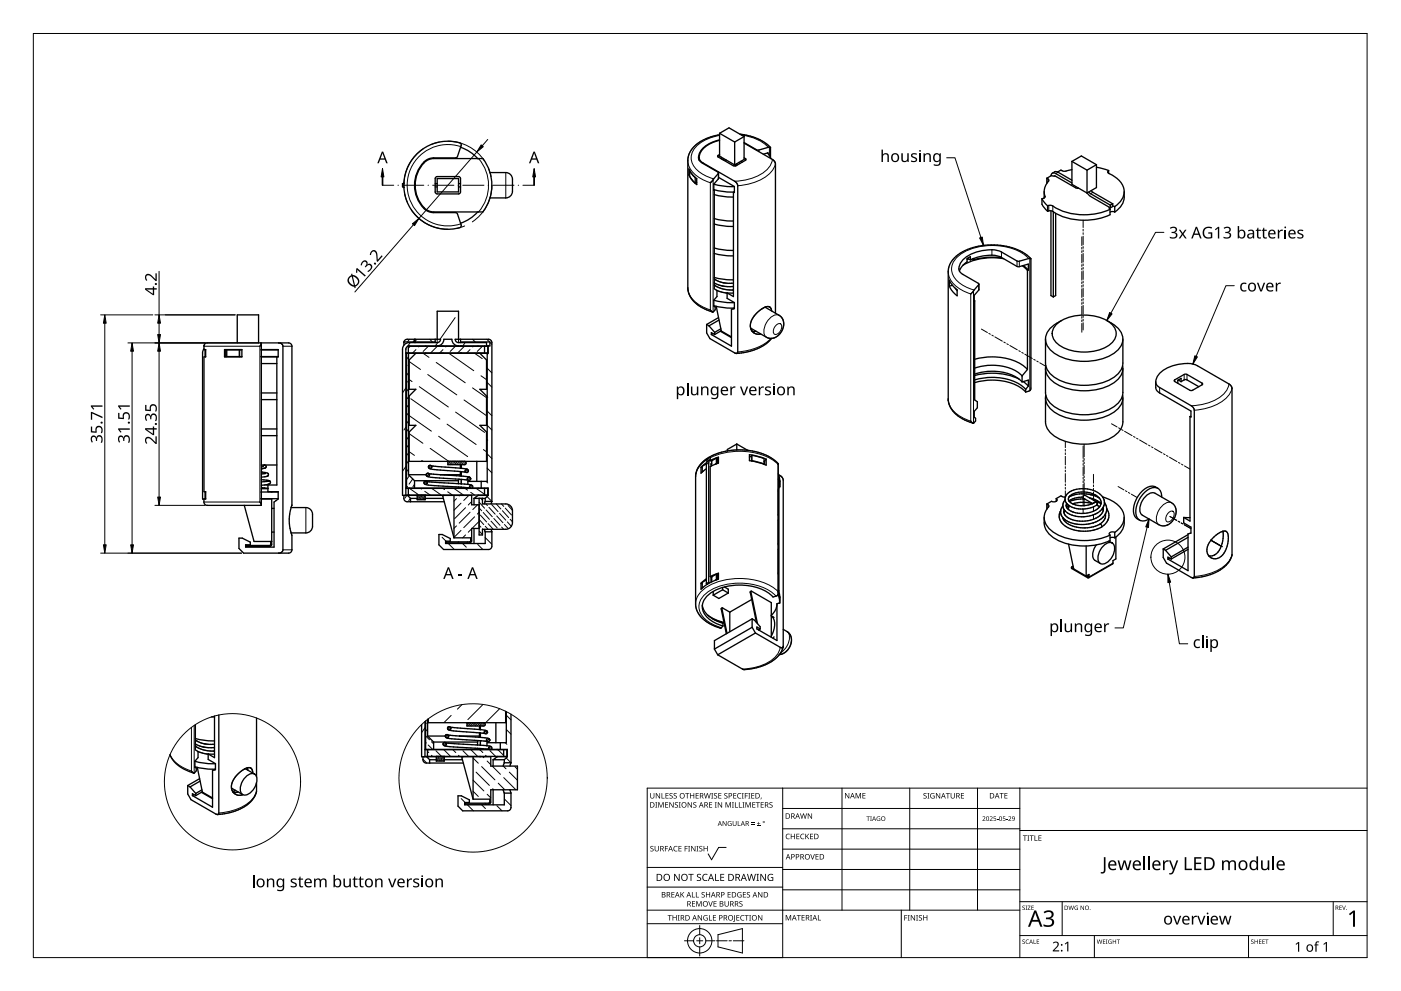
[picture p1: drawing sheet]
<svg xmlns="http://www.w3.org/2000/svg" width="420mm" height="297mm" viewBox="0 0 420 297" stroke-linecap="round" stroke-linejoin="round" font-family="sans-serif">
<g fill="none" stroke="#000" stroke-width=".4">
<path d="M215.8 40v6.8l4.5 2.6M215.8 40l4.5 2.6M215.8 40l2.8-1.7 4.6 2.6M121.1 55h-.4v1h.4M121.1 54.8a13.1 13.1 0 0 1 17-11.8l.2 .6-1.1 3.3-.3 .4h-6.9a4.9 4.9 0 0 0-4.3 3.2 9.6 9.6 0 0 0 2.8 12.9l1.5 .3 6.9 .1 .3 .3 1.1 3.4v.4a12.3 12.3 0 0 1-12.1-2 13.2 13.2 0 0 1-5.1-9.7M121.1 54.8h.1M121.1 56.2h.1M121.2 54.8v1.4M124.3 55h.2M124.3 56h.2M127.2 48.8l.9-.7 1.5-.5 15.2-.1a13.2 13.2 0 0 1 0 16h-14.7a4.9 4.9 0 0 1-4.3-3.1 9.8 9.8 0 0 1 1.4-11.6zM130.5 55h.6"/>
<path d="M130.5 56h.6M130.7 53.1l.4-.2 6.6 .1 .4 .5v4.3l-.6 .3h-6.6l-.4-.6v-4zM131.1 53.5h6.4v4h-6.4zM137.5 55h.6M137.5 56h.6M138.1 44.1a12 12 0 0 1 5.2 3.5M147 51.7h4.7a2 2 0 0 1 2 2v3.6a2 2 0 0 1-2 2h-4.7M206.6 50.6l.9 1.6 1.5 1.3v1.8l-1.5-1.3a3.7 3.7 0 0 1-.9-3.4zM206.8 51.2a4 4 0 0 0 1.7 3.7M206.8 51.2l1.7 2M206.8 52.4h-.2M206.8 51.1v.1"/>
<path d="M208.5 53.2v1.7M208.6 53.2h-.1M209 54.8l-.5 .1M209.7 47.8l-.1 .1M209.7 47.2v.8M214.1 56.8l3.3 .7 2.8 .1M214.1 55.2l3.3 .6 2.8 .1M214.1 55.2v1.8l.1-.1M214.2 58.3l3 .6 2.8 .2M214.2 56.9v29.6l.8 .6v1.8l-.9 1.1M215.5 51.8v1.8l-1.4 1.6M215.5 53.2l4.7 2.7"/>
<path d="M215.8 42.1a7.7 7.7 0 0 0-6 4.4 1.86 1.86 0 0 0 1.1 2.4l9.5 5.5 .8 1.1v50l-.3 .4M215.8 46.3l-.6 .4 .2 .4 4.8 2.7 .5-.1 2.9-1.7 .1-.3-.5-.4M215.8 41.9a7.8 7.8 0 0 0-6.2 4.7 1.89 1.89 0 0 0 1 2.3l4.8 2.8v.3l-2.4 2.8M215.8 40.4l-3.7 1-3.1 1.8-2 2.2-.5 1.2-.2 1.3 .1 39.2 .7 2 1.6 1.8 2.3 1.5 2.7 1.1M216.3 47.5l.8 .5h.7M216.3 47.1v.5M220.2 55.9v1.8l-.2-.1v31.3l-1.9-1.1M220.3 42.6v6.8M220.4 49.4l.2 .3M220.9 49.1l.2 .3M221.6 48.7l.3 .3M221.9 40.2l2.7 .5 2.6 .9 2.2 1.2 1.6 1.4"/>
<path d="M222.2 48.4l.4 .2M223.2 42.9l8.5 5 .8 1 .1 45M223.2 42.7l4 2.3 3.2-.8h.6M223.2 40.9v6.9l-2.9 1.6M223.2 40.9l-2.9 1.7M230.2 45.9l1 1.6M230.3 46v-.2l-1.4 .4M231 44.1l.1 .1M231 44.2h.1M231.1 44.2h.1M231.1 44.3v2.9M312.5 59.6a4 4 0 0 0 1.7 3.7"/>
<path d="M312.5 59.6l1.7 2.1M313.1 57.4l.1 2M313.9 53.4l.7 .6a5.3 5.3 0 0 0-1.3 5.2l-.8 .4M313.9 53.4v1.6M315.2 52.7l.4-.8h.7l5.2 2.9M315.6 51.9l.9-.5 .5 .1 4.5 2.5M316.1 52.8h.5l5.9 3.5 1 .1M316.4 52.7l-1-.1-1.5 .8M321.5 50.9l-1.5 .3a1.83 1.83 0 0 1-1.8-.2l-1 .5M321.5 48.4l2.8-1.6 4.5 2.6M321.5 48.4v6.8l4.5 2.7M321.5 48.4l4.5 2.6"/>
<path d="M326 51v6.9M326.1 57.8l1 1.1 5.9 3.4M326.6 57.5l.5 .6 5.9 3.4M327.3 57.1l.5 .6 5.9 3.4M328.8 49.4v6.8l-2.8 1.7M328.8 49.4l-2.8 1.6M328.8 50.1l3.7 1M328.8 50.1v.1M332.5 51.1l-.2 .6a8.3 8.3 0 0 1 4.8 5 5.2 5.2 0 0 1-2.8 5.2M332.5 51.1v.9M337.1 57.4a5.8 5.8 0 0 1-2.8 6.2M143.3 63.5a12 12 0 0 1-5.2 3.4"/>
<path d="M214.2 67.2l3 .5 2.8 .2M214.2 74.3l3 .6 2.8 .2M214.2 65.5l3 .6 2.8 .1M214.2 76l3 .6 2.8 .1M290.2 77.4l.8 .5M290.5 77.6l-.5 .2M291 77.9v-1l-1 .6v1l-1.4 1.3-.9 1.4M291 77.9a10.8 10.8 0 0 1 9.3-.7l4.8 2.7 3.3-.7v1.7M291.6 77.6l.4 .3M292 77.5v.4M300 77.2l-3.9-.1-4.1 .8M300 77v.2"/>
<path d="M300.2 77.1l-.2 .1M301 77.5a18.3 18.3 0 0 0-12.2 2M306.6 79.7l1.5 1.3M306.9 79.6l1.5 1.3M309.1 77.5h.1M309.1 77.5h-.6l-3.2 .8-5.4-3a11.9 11.9 0 0 0-11.5 3.1 2.36 2.36 0 0 0 .3 3.8l4.8 2.8v.3l-2.4 2.8M309.1 77.5l-2-1.7-2.4-1.2-2.9-.8-3.3-.4-3.5 .2-3.2 .6-2.9 1.2-2.1 1.4a6.2 6.2 0 0 0-2.4 4.7M309.2 77.6v38.7l-.4 .8-1.2 .4M314.2 61.7l1-.1a18.8 18.8 0 0 0 17.7 1.1M314.2 61.7v1.6M315.2 63.2v25.4l.7 .4M315.9 63.5v25.5"/>
<path d="M316.6 63.9v24.7l-.7 .4M332.7 62.1l.2 .6M332.9 62.7v1.7a18.9 18.9 0 0 1-17.7-1.2l-1 .1M333 61.5v.8M333.7 61.8l.6 .1M333.7 61.1v.8l-.7 .4M333.7 61.1l-.7 .4M334.3 63.6l-.7-.2-.7 .2M334.3 61.9v1.7M211.9 97.3v2.5l1 1.7 8 4.4M211.9 97.3l.7 .4M212.6 97.7l1.7 1.9"/>
<path d="M213 92.9h.1M213 92.9l.7 .6M213.8 100l-.5 .3M214.1 91.6l3.3 .7h2.8M214.1 90l3.3 .6 2.8 .1M214.1 90v1.8l.4 .2a1.46 1.46 0 0 1-.6 1.5h-.2M214.2 85.4l2.4 1.2 3 .3M214.2 84.8h.1M214.2 83.6l1 .6 1.4 .5 3.4 .2M214.2 83.2l3 .5 2.8 .2M214.2 84.8l2.6 .9 3.2 .2M214.3 99.6v.7"/>
<path d="M214.8 91.8l1.5 7.4M214.9 87l3.1 .8M215.5 95.2l-3.6 2.1M215.6 95.9l-3 1.8M216 99.3l3.4 1.9M216.2 98.6l-1.9 1M216.2 99.2h.1M216.3 99.1l-2 1.2M216.3 99.2l3.1 1.8M218 87.8h.1M218 87.8l.1 .1M218.1 87.8l1.9 .1"/>
<path d="M218.1 87.8v1.6l2.1 1.3M219.6 86.9h.1M220 86.9h-.4M220.1 92.4v.1M220.1 92.5l-.7 .2v11.1l-6.1-3.5M220.2 90.7v1.8h-.1M225.1 98.4l.4 .8M225.1 98.4l4.9 2.8 1.3 .2M225.5 99.2h.1M225.5 99.2l.1 .1M225.6 99.3l.5 .5M226.1 99.8h.1"/>
<path d="M226.1 99.8l.2 .1M226.3 99.9l.9 .3 .9-.1M226.7 99.3h-1.1M228.5 92.5l-1.6 1.4-1.2 1.6-.6 1.5v1.4M228.6 92.5h-.1M229.4 92.1l4.7 2.7 .7 1.2 .2 1.4M229.4 92.1l-.8 .4M229.8 91.9l-.4 .2M229.8 91.9h.1M230.6 91.9h.1M230.6 91.9h-.8M230.6 91.9l.2 .1"/>
<path d="M230.8 92h.1M230.8 92l.4 .5 .2 .7M235 97.4l-.4 1.5-.8 1.2-1.2 1-1.2 .3M284.4 81.5v38.1M284.7 84l.9 1.5 1.4 1.4v1.8l-1.4-1.4a3.7 3.7 0 0 1-.9-3.3zM285.6 85.5l-.9 .3M286.5 86.4l.5 .7M291.1 88.1h.1M292.2 90.1l.1 .1M292.3 90.2v29.7l.8 .5v1.8l-.9 1.1v1.8l.4 .3a1.46 1.46 0 0 1-.6 1.4h-.2M293.6 85.2v1.7l-1.4 1.6v1.8l.1-.1M308.1 81v29.7"/>
<path d="M308.4 80.9l-.3 .1M317.1 97a14.1 14.1 0 0 1 16.1 0 3.9 3.9 0 0 1-.8 6.6 14.4 14.4 0 0 1-15.3-.6 3.7 3.7 0 0 1 0-6zM318.4 96.1l-1.5 .8a5 5 0 0 0-2.6 7.1 13.3 13.3 0 0 0 10.8 4.3 13.3 13.3 0 0 0 10.9-4.3 4.7 4.7 0 0 0-1.9-6.6l-2.2-1.3M61.2 103.6a1 1 0 0 1 1-.8h24.4a1 1 0 0 1 1 1v47.6M61.2 103.6h.1M61.2 103.6v1.2h.5v2.2h-.5v40.4h.5v2.2h-.9v-43.8l.4-1.2M61.7 104.9h-.2v2h.2M67.3 104.8h5.2v2.2h-5.2zM67.7 104.8v2.2M67.8 104.9h4.7M67.8 106.9h4.7M68 104.9v2"/>
<path d="M71.2 102.8v-8.4h6.4v8.4M71.8 104.9v2M77.9 103.8h.1M78.2 104.9h5.2M78.2 106.9h5.2M78.2 102.8l.2 .2M78.3 117.8h4.7M78.4 103l-.5 .8M78.4 103h.1M78.4 109h4.6M78.4 104.8h5v2.2h-5M78.4 119.8h4.6"/>
<path d="M78.4 103v48.3M83 107v38.4h-2.6v2h3v2.2l-1.2 .9v13.5h-8.5v-.7h1.4v-.8l-2.4-1.2h-1v3.1l1.4 1.4h13.5a1 1 0 0 0 1-1v-4.3l-.3-.7M83.6 102.8l.8 .2 .4 .8v61l-.4 .7-.8 .3M121.1 102.5a1 1 0 0 1 1-.8h10a1 1 0 0 1-1 1h-8.4a2 2 0 0 0-2 2v43.8h4.4M121.1 102.5h3.2M121.2 102.5l-.1 1M121.9 105.9v40.4M122.3 103.8h24v2h-24.6M122.5 103.8v2M122.5 105.9v36.4M122.8 103.7v.1M122.8 105.8v.1"/>
<path d="M124.3 101.7v1M124.5 101.7v1M124.5 102.5h6M124.7 105.9l-2 2v8.8h2l-2 2v8.8h2l-2 2v8.8h23.2v-8.8l-2-2h2v-8.8l-2-2h2v-8.8l-2-2M127.7 103.7v.1M127.7 105.8v.1M130.5 101.7v1M131.1 101.7v-8.4h6.4v8.4M131.1 103.7a2 2 0 0 0 2-2h2.4a2 2 0 0 0 2 2M132.5 103.7v.1M132.5 105.8v.1M132.9 103.7v.1"/>
<path d="M132.9 105.8v.1M138.1 102.5h8.8v1.2h-24.2a1 1 0 0 0-1 1v43.8M138.1 101.7v1M138.2 103.7v.1M138.2 105.8v.1M138.3 103.7v.1M138.3 105.8v.1M143.4 103.7v.1M143.4 105.8v.1M145.3 103.8v2M145.9 103.7v-1h-8.4a1 1 0 0 1-1-1h10a1 1 0 0 1 1 1v47.6M146.1 105.9v38.4h-5.8v.9"/>
<path d="M146.4 103.7v2.2h-24.7M213.3 100.3v-.6l1 .6M231.4 101.4h-.1M231.4 101.4l-1.8 1.7-2.5 1.4-2.9 1-3.3 .4M284.4 119.6v.5a8.8 8.8 0 0 0 6.8 6.5l.5 .2M284.4 119.6h.1M292.3 114.7a17.4 17.4 0 0 1 14.1 1.7l1.2 1.1M292.3 112.6a19.5 19.5 0 0 1 13.3 1M292.3 113.9a17.4 17.4 0 0 1 14.1 1.7l1.2 1.1M292.3 112.1a15.1 15.1 0 0 1 13.7 1.8l.5 .6M292.3 110.3a15.1 15.1 0 0 1 13.7 1.8l.5 .6M292.3 107.7a18.3 18.3 0 0 1 14.5 1.9l1.3 1.1"/>
<path d="M306.5 114.5l1.9-.6v1.8M306.5 112.7v1.8M306.9 114.4l1.5 1.3M307.6 116.7v.8M308.1 110.7l-1.6 2M308.4 115.7l-.8 1M313.5 119.3v7.1a6.7 6.7 0 0 0 5 5.5 17.7 17.7 0 0 0 16.2-1.6 5.2 5.2 0 0 0 2-3.9v-7.1M313.5 101.6v7.2a6.7 6.7 0 0 0 5 5.5 17.7 17.7 0 0 0 16.2-1.7 5.2 5.2 0 0 0 2-3.8v-7.2M313.5 110.4v7.2a6.7 6.7 0 0 0 5 5.5 17.7 17.7 0 0 0 16.2-1.7 5.2 5.2 0 0 0 2-3.8v-7.2M313.6 109.6a4.9 4.9 0 0 0 2.9 5.3 17.5 17.5 0 0 0 18.2-.6 4.6 4.6 0 0 0 2-4.7M336.7 118.4a4.9 4.9 0 0 1-2.9 5.3 17.5 17.5 0 0 1-18.2-.6 4.6 4.6 0 0 1-2-4.7M346.6 114.5a2.9 2.9 0 0 0 .4 2.7l10.2 6v1.8l-.3-.2"/>
<path d="M346.6 114.5a6.5 6.5 0 0 1 5.6-5 9.6 9.6 0 0 1 6.9 .1l9.5 5.5 .9 1.1-.1 50.5a10.6 10.6 0 0 1-8.7 6.1l-2.9 .4M346.6 114.5l.2 .7 .6 .7 9.9 5.7 .8 1.1 .1 50.1-.4 .4M352.2 114l2.9-1.8 .6-.1 5 3-3 1.9-.6 .1-4.8-2.7zM353.4 113.9l.8 .5M354.2 114.4l1.1-.6h.6l3.6 2.1M354.2 114.4v-1l-1 .6v.9M78.3 139.4h4.7M78.3 128.6h4.7M78.4 130.6h4.6M79.3 139.4l-.5 .6M79.4 139.4h-.1M79.4 139.4a.5 .5 0 0 1 .5 .5 .5 .5 0 0 1-.5 .5"/>
<path d="M79.4 139.4h.1M79.8 139.7l-.2 .5-1.1 .3M128.6 139.7a.8 .8 0 0 0 .2 .8 .8 .8 0 0 0 .8 .2l8.5 .6M129.4 139.7a.5 .5 0 0 1-.4 .8 .5 .5 0 0 1-.4-.8M129.4 139.7l-.4-.2-.4 .2M129.5 139.7l8.8 .7M134.3 138.3v1h5a.5 .5 0 0 0 .5-.5 .5 .5 0 0 0-.5-.5M138.1 139.3v1M138.3 139.3v1.1M143 138.3v6M211.8 139l-1.2 .8v1.6M211.9 138.7l-1.7 1.3"/>
<path d="M212 137.6l1-.5v.9M212 137.6l.7 .4M212 137.6v.9M213 137.8l-.9 .6-.3 .8v35.7M213 138l.4 .3M213 138l2.5-1v1.8l-2.5 1v33M213 137.8l-.5 1v35.7M213.4 138.7l-.1 1M213.4 138.9l-.1 .1M214.8 137.3l.7 .3M214.8 137.3l-1.4 .8v1.5M214.8 137.3v1.6"/>
<path d="M214.8 138.9l-.4 .3M214.8 138.9l.1 .1M218.1 135.2l-3.7 1-3 1.7-2 2.3-.6 1.2-.2 1.3 .1 39.2 .7 1.9 1.6 1.9 2.3 1.5 2.7 1.1M218.1 135.2h.1M221 134.9l-2.9 .3M221 133.1v1.8M221 133.1l-2.9 1.6v.5M221 133.1l3.2 1.9M221 134.9l3.2 .1M224.2 135l2.8 .5 2.5 .8 2.2 1.2 1.7 1.5M224.8 136.3l2.9 .6 2.1 .7v1.8l-2.8-.9-2.2-.4zM225.5 136.5l-.7 .5"/>
<path d="M225.5 136.5l3.6 .9v1.7M225.5 138.1l3.6 1M225.5 136.5v1.6M225.5 138.1v.1M229.1 138.3l.2 .1M229.1 139.1h.1M229.8 137.6l-.5 .6v1M233.3 139.2h.1M233.4 139h.1M233.4 139l-.1 .2M233.4 139v38.8M291.1 126.2h.1"/>
<path d="M291.1 126.2l.6 .6M291.7 126.8h.1M291.7 126.8h.2M356.9 124.8v31.4l-1.9-1.1M357.2 124.8h-.3M61.2 149.6v.9a1 1 0 0 0 1 1h16l.2-.2M61.7 147.5h-.2v2h.2M73.3 151.5l2.9 10.8h5.3M77.9 150.5h.1M77.9 150.5l.5 .8M78.2 147.5h5.2M78.2 149.5h5.2"/>
<path d="M78.3 146.5h2.1M78.4 143.8l2.4 .3M78.4 151.3h.1M78.4 149.6h3.1l-.1 13.8-.5 .4h-7v-.3h7l.3-.3v-.9M78.4 141.5l1.9 .3 .2 .4-.2 .5M78.5 146.2l2 .2M79.6 141.9l-1.2 .2M79.6 141.9h.1M80.1 144.3h.1M80.1 144.3h-.4M80.2 144.3l-1.8 .1M80.3 142.7l-1.9 .3"/>
<path d="M80.3 145.3l-1.9 .1M80.3 142.7h.1M80.6 145.1l-.5 .1M80.6 145.2l-.9 .1M80.7 144.1h.1M80.8 144.1a.52 .52 0 0 1 .4 .6 .52 .52 0 0 1-.6 .5M80.8 144.1h.1M80.8 144.1l-.5 .2M81.5 159.5h.7M81.5 152.4h.7M81.7 147.4l-.3 .1M87.3 152.1h4.4a2 2 0 0 1 2 2v3.6a2 2 0 0 1-2 2h-4.4"/>
<path d="M87.3 152.1a13 13 0 0 0 0 7.7M87.6 151.4l-.3 .7M121.1 148.5v.9a1 1 0 0 0 1 1h11.1M121.7 146.4h24.6v2h-24.6M121.7 146.3l16.5 .1M122.2 148.5l.9 .9M122.5 146.4v2M122.5 142.3l1.8 1.8M122.5 142.3h5.3M122.8 146.3v.1M122.8 148.4v.1M123.1 149.4h2"/>
<path d="M123.1 149.4v1M124.3 144.1v2.2M124.3 144.1h13.2M125.1 148.4v1.4h2.4v-1.4M127.2 144.4l.5-.2 .4 .3M127.2 144.4a.5 .5 0 0 0 .4 .8 .5 .5 0 0 0 .5-.7M127.2 144.4a1.28 1.28 0 0 0 1.8 1.1l8.5 .5M127.5 148.5h13.9v2.8h2.3M127.5 149.4h5.5M127.9 142.1l.5-.3 .4 .4M127.9 142.1a.5 .5 0 0 0 .3 .7 .5 .5 0 0 0 .6-.5M127.9 142.1a.86 .86 0 0 0 1.2 .9l8.5 .6"/>
<path d="M128.1 144.5h.1M128.3 144.5l9.2 .5M128.8 142.2h.1M128.8 142.2v.1M128.8 142.3h.1M128.9 142.1l3.2 .2M132 142.3h6.1M132.1 142.3l5.9 .4M133.1 148.5l-.3 .4 3.3 12.3M136.1 148.5v12.7M137.5 144.1v.9M137.5 146v.3"/>
<path d="M137.5 145h.8M137.5 146h.9M137.6 143.6l-.1 .5M137.6 143.6h.1M137.7 143.6l.7 .1M138 142.7l2.7 .3M138.1 142.3l-.2 .4M138.2 148.4v.1M138.3 141.4v1.3M138.3 143.7v1.3M138.3 146v.4M138.3 148.4v.1"/>
<path d="M138.3 145l3.1 .4M138.3 140.4l1.8 .3M138.4 143.7l1.8 .1M138.4 146l2.5 .2M138.4 141.4l1.1 .1M138.4 141.4l-.3-.1v1M139.5 141.2h.1M139.5 141.2v.2M139.5 141.4h.1M140.1 140.7h.1M140.1 140.7h-.4l-.2 .5M140.1 140.7l.4 .5"/>
<path d="M140.1 143.5v.1M140.3 146.3h.7M140.5 141.2h.1M140.5 141.2l-.5 .5-.4-.3M140.7 143h.1M140.7 143l-.3 .1-.3 .4M140.7 143l.4 .6M140.8 143l.3 .5M140.9 146.2h.1M141.1 143.5h.1M141.1 143.5a.5 .5 0 0 1-.4 .5 .5 .5 0 0 1-.6-.4M141.6 146.3h4.8v2.2"/>
<path d="M142.2 149.4v1.9M142.2 158.4v4.5M142.2 149.4h1.5M143.4 148.5l-1.2 .9M143.4 148.5h3M143.4 146.3v.1M143.4 148.4v.1M143.7 149.3h1v1.7h7a2 2 0 0 1 2 2v3.6a2 2 0 0 1-2 2h-7v1.7h-1zM143.7 158.4h-2.3v3.7l-.3 .6h-7.3v-.3h7l.3-.3v-.9h-5M144.3 144.3v2M144.7 149.4h.8M145.2 158.7l.3 .7"/>
<path d="M145.3 146.4v2M145.5 159.4v3.5h-11.9v-.7h1.4v-.8l-2.4-1.2h-1v3.1l1.4 1.4h13.5a1 1 0 0 0 1-1v-4.3M145.5 150.3h2M145.5 159.4h2M145.5 149.4v.9M145.5 150.3l-.3 .7M146.4 148.5l-.9 .9M147.3 158.7l.2 .7M147.5 150.3l-.2 .7M210.2 140v1.8l1.6-1.3M210.2 140l.4 .2M210.6 141.4h.1"/>
<path d="M210.9 141.2l-.3 .2M233.4 142l.4 1.4v2M233.4 143.6l.3 1.1 .1 1.2M233.4 154.2v.3M233.4 155.8v.2M233.4 147v.1M233.5 142.3l1 .7 .4 .9v50M233.6 145.8l-.2 1M233.6 145.8l-.1 31.3M233.8 144.1h.1M233.9 144.1l-.1 .5M233.9 144.1v1.8l-.3-.1"/>
<path d="M313.1 155.1a6.3 6.3 0 0 0 4.1 6.8 19.1 19.1 0 0 0 15.7 .1v-1.6M313.9 151.1l.7 .6a4.8 4.8 0 0 0 .7 7.4 18.4 18.4 0 0 0 17.6 1.3M313.9 151.1v1.5M316.8 149.4l.1 .2a.83 .83 0 0 1-.4 .9 .83 .83 0 0 1-.9-.1l-.2-.1-1.5 .8M316.8 149.4v.9M317.7 155.2h.1M317.7 155.2a6.6 6.6 0 0 0 6.4 4l3.3-.2 2.9-1M318.1 153.4l.1 .9 .5 .8M318.1 153.3v.1M318.1 153.2l-.4 .9v1.1M318.1 153.2v.1M318.7 155.1h.1"/>
<path d="M318.7 155.1l.2 .3M318.7 155.1l.5 1 .9 .8 1.4 .7 1.6 .4 3.7 .1 1.8-.4 1.2-.6M318.7 151.7l-.6 1.5M318.7 151.7h.1M318.7 151.7l.5 1.1M318.9 155.4h.1M319.1 153.4v.1M319.1 153.5l.3 .9 .9 .8 1.2 .6 1.6 .3a10.3 10.3 0 0 0 4.8-.5M319.2 152.8l-.1 .6M319.2 152.8v.1M319.3 150l-.4 .8-.2 .9M319.4 153.1l-.3 .3"/>
<path d="M319.4 153.1h.1M319.4 149.8l-.1 .2M319.5 149.1v1l.4 .8M319.5 149v.1M319.5 149h.1M319.5 149l-1.3-.4-1.4 .8M319.7 151.5l.1 .5M319.7 151.5h.1M319.8 152l.3 .4M319.9 150.9l-.2 .6M319.9 150.9a7.7 7.7 0 0 0 9 .5M319.9 150.9h.1"/>
<path d="M320.4 151.6l-.5 .4M320.4 151.6l.1 .5-.3 .3M320.6 151.5l-.2 .1M320.6 150.1v.1M320.6 150.2l.1 .1M320.6 148.9l-.2 .6 .2 .6M320.6 148.9h.1M320.7 150.3l1 .7M320.9 148.6l-.3 .3M321.7 148.5l-1.1 .4M321.7 148.5l-.8 .1M324.8 149l-2.4 .3-1.8 .8"/>
<path d="M325.3 149.6l-2.3 .1-2.3 .6M326.7 149.2a6.7 6.7 0 0 1 3.5 1.7M327 148.3l-2.8-.3-2.5 .5M327 148.3h.1M327 148.3l1.7 .2M327.1 148.3l2.5 .9M327.6 150.9h.1M327.6 150.9l-2.9-.3-3 .4M327.6 151l-1.5 .4a7.3 7.3 0 0 1-4.4-.4M327.7 150.9l-2.8-1.6-.1-.3 .3-.5h.3l3.5 2 .3 .4-.3 .5M327.9 150.8l-.3 .2M327.9 155.6h.1"/>
<path d="M328 150.8h-.1M328.1 150.7l-.1 .1M328.1 150.7h.1M328.2 150.1l2 .9M328.6 150.6l-.5 .1M328.6 150.6h.1M328.6 150.6l.4 .4-.1 .4M328.7 148.5l.9 .7M328.7 148.5a7.5 7.5 0 0 0-7.8 .1M328.9 151.4l.9 .5M328.9 151.4h.1M329.6 149.2l.5 .8 .1 1"/>
<path d="M329.8 151.9l-.2 .2a7.7 7.7 0 0 1-9.5 .3M329.8 154.6l-1.9 1M329.8 154.6h.1M329.8 157.1l.5 .3v.6M330.2 150.9v.1M330.2 151l-.4 .9M330.2 151h.1M330.6 152.5l.2 .3M330.6 152.5a8.6 8.6 0 0 1-11.1 .7l-.3-.3M330.7 148.9a8.5 8.5 0 0 1 6.4 5.4 5.2 5.2 0 0 1-2.8 5.3M330.7 149a8 8 0 0 0-10.7-.9l-.5 .9M330.7 149l.5 1.6"/>
<path d="M330.8 152.8h.1M330.8 152.1l.1 .7M330.8 155l-1 .9-1.4 .6-1.6 .5-2 .2-3.4-.4-1.4-.7-1.1-.7M330.9 155h-.1M330.9 152.8l-.4 .9-.7 .9M331.2 150.6l-.1 1-.5 .9M331.2 150.6l.5 1 .2 .9M331.5 154.1l-.6 .9M331.5 154.1a3.1 3.1 0 0 1-1.7 3M331.9 152.5l-.4 1.6M331.9 152.5a3.7 3.7 0 0 1-1.5 5.5M334.3 159.6a1.06 1.06 0 0 0-1.6 .5l.2 .3"/>
<path d="M334.3 159.6v1.6M337.1 155.1a5.8 5.8 0 0 1-2.8 6.1M343.6 148.7a2.6 2.6 0 0 1 2.8-.9l5 2.9a3.9 3.9 0 0 1-.9 6.5 2.9 2.9 0 0 1-2.9 .1l-5-2.9a2.9 2.9 0 0 1-.4-3.6zM347.3 146.4a3.6 3.6 0 0 0-5.1 1.2 7.3 7.3 0 0 0-1.9 7l.3 .5 1.2 .8M348.4 149a2.45 2.45 0 0 0-1.3-2.7 2.45 2.45 0 0 0-2.9 .6 7.8 7.8 0 0 0-3.2 8.1 2.38 2.38 0 0 0 3.6 .6M355 155.1v1.6l2.2 1.3v1.8l-.9 .2v11.1l-6-3.5M355 155.1h1.9M366.7 159.2l-1.7 1-1.8 1.7M366.7 159.2h.1M366.7 159.2a1.29 1.29 0 0 1 1.4 .4 1.29 1.29 0 0 1 .3 1.3l-.1 1.1a5.6 5.6 0 0 1-3.7 5.5l-1.1-.2-1-.7M366.7 159.2l.1 2.1-.6 2.4M210.2 174.8l.4 .2"/>
<path d="M210.6 176.2h.1M210.9 176l-.3 .2M211.8 173.5l-1.6 1.3M211.8 174.9l.3 .2M211.8 173.8l-1.2 .7v1.7M212 175v.2M212.5 174.5l.3 .2M212.5 174.5l-.7 .4M213 172.8l.4 .3M213 172.8l2.5-1v1.8a12.3 12.3 0 0 0-5.3 3v-1.8M213.3 173v1.5M213.4 173.2l-.1 .1"/>
<path d="M213.4 173.7l-.1 .1M213.9 177.3v1.1M214.8 172.1l.7 .3M214.8 172.1l-1.4 .8v1.5M214.8 173.7l-.4 .3M214.8 172.1v1.6M214.8 173.7l.1 .1M216.7 176.8l-2.8 1.6M216.7 176.1v.7M216.7 176.8l1.7 1M217.2 175.9l1.2 .7v1.2M218.4 177.8l-2.8 1.6-1.7-1"/>
<path d="M225.3 177.2l-.3 .3 1.9 9.1M225.4 179.7l-6.5 3.8M233.1 178.5l-1.3 .5a14.7 14.7 0 0 0-13-3.4 10.3 10.3 0 0 0-7.8 4.5 4.5 4.5 0 0 0 2 5.7l1.7 1 2.1 .8M233.1 178.5h.1M233.3 178.2l.4 1.2 .1 1.4M233.3 178.2l-.2 .3M233.3 177.3h.1M233.3 177.3l.1 .4M233.4 177.7v.1M233.4 177.8l-.1 .4M233.4 176.8l.4 1.4v2M233.4 163v.3"/>
<path d="M233.4 171.8v.3M233.4 164.6v.2M233.8 178.9h.1M233.9 178.9l-.1 .5M233.9 178.9l-.1 1.9M320.5 163.1l1.5 7.4M321.8 169.7l-.4 .4 4.9 2.8 .1-.6M325.7 163.7v9l.9-.5v.9l-.4 .1-4.8-2.8-.1-.3M328.8 163.3a4.5 4.5 0 0 0-.7 4.4l1.9 1.2M331 163.6a1.84 1.84 0 0 1 3.2-.1 4.8 4.8 0 0 1-3.7 5.6 1.98 1.98 0 0 1-1.1-2.8l.6-1.5zM332.6 162.2l1 .6M334.3 161.2l-.7-.1-.7 .1"/>
<path d="M334.6 161v6.5l-.8 .5v.9l-7.3 4.3M348.8 164.6v2.5l1 1.7 8 4.4M348.8 164.6l.8 .4M349.6 165l1.7 1.9M350.3 167.6v-.6l1 .6M350.8 167.3l-.5 .3M351.3 166.9v.7M356.3 164.7l-5 2.9M356.3 161.1l-6.7 3.9M356.3 164l-5 2.9M356.3 160.3l-7.5 4.3M363.2 162a3.8 3.8 0 0 0-.7 4.6"/>
<path d="M363.2 162l3 1.7M363.2 161.9v.1M366.2 163.7a3.6 3.6 0 0 1-3.7 2.9M210.6 181.4a7.6 7.6 0 0 0 6.2 5.4M212.3 184.4l2.5 1.4 2.3 .8M213.6 185.4l2.8 1.1M214.3 194.6l.9 1.7M216 188.3h.1M216.4 186.4v.1M216.4 186.5l.4 .3M216.6 182.2l-.3 .4 1.5 7.4M216.8 187.6l-.7 .7"/>
<path d="M216.8 186.8v.8M218.9 183.5l-2.4-1.2 1.5 7.5M218.9 183.5v5.9M225.6 185.5l-11.3 6.5v2.6M225.6 188l-11.3 6.6M225.6 185.5v2.5M225.6 185.5l.7 .4 1.7 2v.6M225.6 188l1 1.7M226.6 189.7l7.5 4.4 .5 .1 .3-.3M226.6 189.7l-11.4 6.6M227.2 186.9l-2-9.5 .1-.2 6 3.4v10.4M227.5 188.8h.1"/>
<path d="M228 188.5l-.5 .3M232.1 185.1l-.8-.5a4.4 4.4 0 0 1 .4 5.2l-.4 .9M232.1 190.9l-.2 .4M233 181.1l-.4 1.7-1.2 1.6M233.7 196.2l-1.8 1.7-2.4 1.4-3 .9-3.3 .5-8-4.4M233.8 180.8l-.8 .2v11l-6-3.5v-.6l1 .6M234.9 193.9h.1M234.9 193.9l-1.2 2.3M234.9 188.6l1.3 .8 .7 .7 .4 1.2v1.2l-.4 1.3-.9 1.2-1 .8-1.3 .4M58.6 217.2v7.5l.8 .6v1.8l-.9 1.1v1.8l.4 .2a1.46 1.46 0 0 1-.7 1.5h-.1M64.3 214.9h-.9M64.3 214.6v12.5l-1.9-1.1"/>
<path d="M65.6 214.3v29.4l-.4 .4M76.9 215.2v17.6M126.4 217.2v9.6h4.4M127.4 216.3v10.5M127.6 216.1v8.5M128.2 215.6v5M134.3 218l.5-.2 .4 .3M134.3 218a.5 .5 0 0 0 .4 .8 .5 .5 0 0 0 .5-.7M134.3 218a.8 .8 0 0 0 .2 .8 .8 .8 0 0 0 .8 .2l8.5 .7M135.2 218.1h.1M135.3 218l8.5 .7M140 216.6v1h5a.5 .5 0 0 0 .5-.5 .5 .5 0 0 0-.5-.5"/>
<path d="M143.8 217.6v1.1M143.8 219.7v.9M143.8 219.7h.3M143.8 218.7h.3M144.1 217.6v1.1M144.1 219.7v1.3M144.1 218.7l1.7 .3M144.1 219.7l1.2 .1M145.2 219.5h.1M145.8 219l-.3 .1-.3 .4M145.8 219h.1M145.9 219l.3 .5"/>
<path d="M146.2 219.5h.1M146.2 219.5a.5 .5 0 0 1-.5 .5 .5 .5 0 0 1-.5-.5M148.7 216.6v6M151.6 213.2v3.4h-23.2v-1.1M151.8 213.3v9.3h-5.8v.9M153.2 214.1v14.5M51 226.2a10.1 10.1 0 0 0 7.1 5.5M56.3 235.5v2.5l1 1.7 7.9 4.4M56.3 235.5l.7 .4M57 235.9l1.7 1.9M57.4 231.1h.1M57.4 231.1l.7 .6"/>
<path d="M57.7 238.5v-.6l1 .6M58.1 231.7h.1M58.2 238.2l-.5 .3M58.5 229.8l3.3 .7h2.8M58.5 228.2l3.3 .6 2.8 .1M58.6 223.6l2.5 1.2 3.2 .3M58.6 223l2.6 .9 3.1 .2M58.6 221.8l1 .6 1.4 .5 3.3 .2M58.6 221.4l2.9 .5 2.8 .2M58.7 238.5l1.9-1.1 3.1 1.8M58.7 237.8v.7M59.2 230l1.5 7.4"/>
<path d="M59.2 225.2l3.2 .8M59.9 233.4l-3.6 2.1M60 234.1l-3 1.8M60.4 237.5l3.3 1.9M60.6 236.7l-1.9 1.1M62.4 226h.1M62.4 226v.1M62.4 226l1.9 .1M62.4 226v1.6l2.2 1.3M64.4 230.6v.1M64.4 230.7l-.7 .2v11.1l-6-3.5M64.6 228.9v1.8h-.2"/>
<path d="M69.4 236.2l.5 1.2M69.4 236.2l3.4 2a2.42 2.42 0 0 1-2.8-.7M69.9 237.4h.1M69.9 237.4l.1 .1M70.7 236.9l-.8 .5M71.4 237.4l-1.4 .1M73.5 230.4l2.8 1.6M73.5 230.4l-1.7 1.2-1.5 1.6-.8 1.7-.1 1.3M73.7 232.8a1.84 1.84 0 0 1 3.2 0 4.8 4.8 0 0 1-3.7 5.5 1.98 1.98 0 0 1-1-2.8l.6-1.4zM74.2 230.1l-.7 .3M74.2 230.1h.1M74.2 230.1h.6l.5 .2 .5 1.4"/>
<path d="M74.2 230.1l.1 .7M76.9 234.6v2.6l-.2 .8-.8 1.5-1.4 1.5-1.9 1.2-2.3 1-2.5 .6-2.6 .3M126.8 226.8v.9a1 1 0 0 0 1 1h11.2M127.4 224.6l16.5 .1M127.4 224.7h24.6v2h-24.6M127.9 226.8l.9 .9M128.2 224.7v2M128.2 220.6l1.8 1.8M128.2 220.6h5.3M128.5 224.6v.1M128.5 226.7v.1M128.8 227.7h2"/>
<path d="M128.8 227.7v1M130 222.4v2.2M130 222.4h13.2M130.8 226.7v1.4h2.4v-1.4M133 222.8a1.28 1.28 0 0 0 1.7 1l8.5 .5M133.1 222.6a.5 .5 0 0 1 .6 .1 .5 .5 0 0 1 .1 .6 .5 .5 0 0 1-.8 .1 .5 .5 0 0 1 .1-.8zM133.2 226.8h14v2.8h8v7.1h-8v3.7l-.4 .6h-7.2v-.3h7l.3-.3v-.9h-5M133.2 227.7h5.5M133.6 220.7a3.1 3.1 0 0 0 2.8 .8l7 .5M133.6 220.4l.5-.2 .4 .3M133.6 220.4a.5 .5 0 0 0 .4 .8 .5 .5 0 0 0 .5-.7M133.6 220.4v.3"/>
<path d="M134 222.8l9.2 .5M134.5 220.5h.1M134.6 220.4l3.2 .2M137.8 220.6h6M137.8 220.6l6.3 .4M138.8 226.8l-.3 .4 3.4 12.3M141.9 226.8v12.7M143.2 222.4v.9M143.2 224.3v.3M143.2 223.3l.9 .1M143.2 224.3l.9 .1M143.4 222l-.2 .4"/>
<path d="M143.4 222h.7M143.8 220.6l-.1 .4M143.9 226.7v.1M144.1 222v1.4M144.1 224.4v.3M144.1 226.7v.1M144.1 223.4l2 .1M144.1 222l1.8 .2M144.1 224.4l2.5 .1M144.1 221l2.4 .4M146 224.6h.7M146.1 223.5l1 .2"/>
<path d="M146.5 221.4l.4 .4M146.5 221.4a.5 .5 0 0 0-.6 .4 .5 .5 0 0 0 .5 .5 .5 .5 0 0 0 .5-.5M146.5 221.4l.4 .5M146.9 221.8h.1M147.3 224.6h4.8v2.2M147.9 227.7v1.9M147.9 236.7v4.5M147.9 227.7h3.3M149.1 226.8l-1.2 .9M149.1 224.6v.1M149.1 226.7v.1M149.1 226.8h3"/>
<path d="M150 222.6v2M150.9 236.7l.3 1M151 224.7v2M151.2 237.7v3.5h-11.8v-.7h1.4v-.8l-2.4-1.2h-1v3.1l1.4 1.4h13.4a1 1 0 0 0 1-1v-4.3M151.2 227.7v.9M151.2 228.6h2M151.2 237.7h2M151.2 228.6l-.3 1M152.1 226.8l-.9 .9M152.9 236.7l.1 .1M153 236.8l.2 .9M153.2 228.6l-.3 1"/>
<path d="M65.2 244.1h.1"/>
<circle cx="141.3" cy="145.9" r=".5"/>
<circle cx="147" cy="224.2" r=".5"/>
</g>
<g fill="none" stroke="#000" stroke-width=".3">
<path d="M138.2 44a12.2 12.2 0 0 0-16.1 11.5 12.2 12.2 0 0 0 16.1 11.6M143.5 47.5a12.2 12.2 0 0 1 0 16M151.7 51.7v7.6M206.3 48.1a6.9 6.9 0 0 0 4.4 5.7l2.3 1v38.1a9.1 9.1 0 0 1-6.6-5.8l-.1-.9M208.9 53.5v1.3M209.5 47.2v.1M210.9 48.9v.1M213.9 53.9v39.6M215.4 46.6v.5M215.4 52v1.6M215.8 40.6a10.8 10.8 0 0 0-8.2 5.1 5 5 0 0 0 2.3 5.9l1.8 1.2 2.3 .8M222.3 40.5a13.1 13.1 0 0 1 8.1 3.7"/>
<path d="M223.6 47.5v.5M226.9 44.9v.2M227.6 45v.5M230.7 44.1v2.5M231.6 47.8a7.8 7.8 0 0 1-5.7 5.5l-2.7 .7-2.9 .3M232.6 49.1a8.7 8.7 0 0 1-6 5.4l-2.5 .8-2.9 .4M313.4 58.8v.3M314.3 53.6v.9M317.3 51.6l-.7 .4M327.8 57.7l-.7 .4M332.3 51.3v.5M297.5 74.9v1.6"/>
<path d="M300.3 75.5v1.7M305 78.2v1.7M305.7 78.3v1.6M308.5 77.5a16 16 0 0 0-13.9-3.7 11.4 11.4 0 0 0-8.9 5.1 5 5 0 0 0 2.3 6.1l1.8 1.1 2.3 .8M308.8 77.5v39.6M314.5 61.6v1.6M315.7 61.7v1.7M232.6 97.6a1.01 1.01 0 0 1 1.5-.5 1.01 1.01 0 0 1 .2 1.5l-.2 .5a1.28 1.28 0 0 1-2.1 .8 2.17 2.17 0 0 1 .6-2.3zM233.7 94.5a2.9 2.9 0 0 0-3.4 1.5 4.6 4.6 0 0 0-.8 4.8l.4 .3M284.4 81.5a6.9 6.9 0 0 0 4.4 5.7l2.3 .9v38.1a9.2 9.2 0 0 1-6.6-5.8l-.1-.8M287.6 80.6h.1M292 87.2v39.6"/>
<path d="M293.5 85.3v1.7M61.2 103.8h16.7v46.7h-16.7M67.8 104.9v2M71.9 104.9v2M84.8 103.8h2.8M131.1 101.7v1M137.5 101.7v1M138.3 103.7v.1M138.3 105.8v.1M231.2 101.4a14.9 14.9 0 0 1-10 4.1M347.8 116.2v1.6M352.3 113.9v.5"/>
<path d="M355.1 112.2v1.7M356 112.2v1.7M360.5 114.8v.5M368.6 115.1a7.8 7.8 0 0 1-5.8 5.5l-2.6 .7-2.9 .3M369.5 116.4a8.7 8.7 0 0 1-6 5.4l-2.5 .8-2.8 .4M138.3 139.3v1.1M212 137.8a6.3 6.3 0 0 0-3.4 5.1M212.5 138.8l-.7 .4M213 137.2a20.5 20.5 0 0 1 18.9 .7l1.4 1.3v38.1a18.5 18.5 0 0 0-16.3-3.4 11.1 11.1 0 0 0-8 5.2l-.4 1.9M215.2 137.5v1.4M225.3 136.7v1.5M229.3 138.4v.8"/>
<path d="M91.7 152.1v7.6M138.3 141.4v1.3M138.3 143.7v1.3M138.3 146v.4M138.3 148.4v.1M314.3 151.3v.9M328.9 150.5h-.2M350.3 153.8a1.01 1.01 0 0 1 1.5-.5 1.01 1.01 0 0 1 .2 1.5l-.2 .5a1.28 1.28 0 0 1-2.1 .8 2.17 2.17 0 0 1 .6-2.3zM351.4 150.7a2.9 2.9 0 0 0-3.4 1.5 4.6 4.6 0 0 0-.8 4.7l.4 .4M74.2 163.5v.3M84.8 164.8h2.8M215.2 172.3v1.4"/>
<path d="M225.2 177.4l-.2 .1M232.7 178.7a16 16 0 0 0-13.9-3.7 11.4 11.4 0 0 0-8.8 5.1 5 5 0 0 0 2.2 6.1l1.9 1.1 2.3 .8M321.4 170.2v.2M326.4 172.8l-.2 .1M333.8 168.8l-7.2 4.1M369.5 166.3a8.7 8.7 0 0 1-6 5.3l-2.5 .8-2.8 .4M216.5 182.4l-.2 .2M234 194a7.8 7.8 0 0 1-5.8 5.5l-2.6 .7-2.9 .4M236 189.3a3.7 3.7 0 0 1-.3 4.8l-1.6 1.6M57.4 218v13.1l-2.3-.9-1.8-1.2-1.4-1.3-.9-1.5M58.2 217.4v14.3M144 217.6v1.1"/>
<path d="M144 219.7v1.3M70.5 236.8l-.7 .4M76.9 237.2a8.7 8.7 0 0 1-5.9 5.4l-2.6 .7-2.8 .4M144 222v1.4M144 224.4v.3M144 226.7v.1"/>
</g>
<g fill="none" stroke="#000" stroke-width=".3">
<path d="M324.4 71v2.6M324.4 74.1v.6M324.4 75.2v.5M324.4 76.2v2.6M324.4 79.3v.5M324.8 66v2.2M324.8 68.7v.5M324.8 69.8v.5M324.8 70.8v2.6M324.8 73.9v.5M324.8 74.9v.6M324.8 76v2.6"/>
<path d="M324.8 79.1v.5M294.3 98.6l1.8 1.1M296.6 99.9l.4 .3M324.4 80.4v.5M324.4 81.4v2.6M324.4 84.5v.5M324.4 85.5v.6M324.4 86.6v2.6M324.4 89.7v.5M324.4 90.7v.6M324.4 91.8v2.6M324.4 94.9v.5"/>
<path d="M324.4 95.9v.5M324.4 97v2.6M324.8 80.1v.5M324.8 81.2v2.6M324.8 84.3v.5M324.8 85.3v.5M324.8 86.3v2.6M324.8 89.5v.5M324.8 90.5v.5M324.8 91.5v2.6M324.8 94.6v.6M324.8 95.7v.5"/>
<path d="M324.8 96.7v2.2M297.5 100.4l.4 .3M298.4 101l2.2 1.3M301 102.5l.5 .3M301.9 103l.5 .3M302.8 103.6l2.3 1.3M305.5 105.1l.5 .3M306.4 105.6l.5 .3M307.3 106.2l2.3 1.2M310 107.7l.5 .3M310.9 108.2l.5 .3M311.8 108.7l1.8 1.1"/>
<path d="M319.5 132.3v1.9M319.5 134.7v.5M319.5 135.7v.5M319.5 136.8v2.6M319.5 139.9v.5M324.8 133.7v3.7M324.8 137.9v.5M324.8 139v.5M324.8 140v2.6M325.1 133.1v3.8M325.1 137.4v.6M325.1 138.5v.5"/>
<path d="M325.1 139.5v2.6M333.3 127l1.7 1M335.5 128.2l.4 .3M336.4 128.8l.4 .2M337.3 129.3l2.2 1.3M339.9 130.8l.5 .3M340.8 131.3l.5 .3M341.7 131.9l2.3 1.3M344.4 133.4l.5 .3M345.3 133.9l.5 .3M346.2 134.5l2.3 1.3M348.9 136l.5 .3"/>
<path d="M349.8 136.5l.5 .3M350.7 137.1l2.3 1.2M353.4 138.6l.5 .3M354.3 139.1l.5 .3M355.2 139.6l1.7 1M319.5 140.9v.5M319.5 141.9v2.6M319.5 145.1v.5M319.5 146.1v.5M319.5 147.1v1.9M324.8 143.1v.5M324.8 144.1v.6"/>
<path d="M324.8 145.2v3.7M324.8 149.3v2.3M324.8 152.6v1.3M324.8 154.9h.1M325.1 142.6v.6M325.1 143.7v.5M325.1 144.7v3.8M325.1 149.5v2.1M327.9 142.2v2.6M327.9 145.4v.5M327.9 146.4v.5M327.9 147.4v2.7"/>
<path d="M327.9 151.9v1.3M327.9 154.3v1.3M327.9 156.7h.1M335.3 145.8l1.8 1M337.5 147.1l.5 .3M338.4 147.6l.5 .3M339.3 148.1l1.7 1M350.9 154.8l2 1.2M353.3 156.2l.5 .3M354.2 156.8l.5 .2M355.1 157.3l2.1 1.1M363.2 161.9l3.4 2"/>
</g>
<g fill="none" stroke="#000" stroke-width=".3">
<path d="M136.5 95.2l-4.5 6.5M121.7 116.3l-1 1.4M121.7 104.5v.1M122.5 106.9l-.6 .8M122.5 109.3l-.1 .2M122.5 111.7l-.6 .9M122.5 114.1l-.3 .4M122.5 116.5l-.6 .9M122.5 118.9l-.4 .6M122.7 113.8l.9 .6M122.7 108.4l3.4 2.3M122.8 101.7l-.6 .8"/>
<path d="M123 102.7l-.8 1.1M123 103.8l-.5 .6M123.2 119.5l8.7 6.1M124.3 101.9l-.4 .6M124.6 101.7l.3 .3M124.7 104.8l-1 1M125.7 103.8l-.2 .2M125.7 115.9l8.8 6.1M126.9 105.9l1.8 1.2M128.3 112.3l8.7 6.1M128.5 103.8l-1.6 1.5M128.9 101.7l.8 .8"/>
<path d="M130.8 108.6l8.7 6.1M131.2 103.8l-2 2M131.3 102.7l-.7 1M132.8 104.8l-.9 1M133.9 103.8l-.2 .2M134.6 105.9l7.5 5.2M136.6 103.8l-1.6 1.5M139.2 119.9l6.7 4.7M139.3 103.8l-2 2M139.5 102.7l-.7 1M141 104.8l-1 1M141.7 116.3l4.2 2.9"/>
<path d="M141.7 101.7l.8 .8M142 103.8l-.2 .2M142.3 105.9l2.3 1.6M144.2 112.6l1.7 1.2M144.7 103.8l-1.6 1.5M146 101.7l.8 .8M146.1 118.9l.2 .2M146.1 114.6l1.4 1.4M146.1 110.4l1.4 1.4M146.1 106.1l.2 .1M146.9 102.6l.6 .6M121.7 128.1l-.6 .8"/>
<path d="M121.7 139.8l-1 1.5M122.4 135.9l-.5 .7M122.5 121.3l-.6 .9M122.5 123.7l-.5 .7M122.5 126.1l-.6 .9M122.5 128.5l-.6 .9M122.5 130.9l-.6 .9M122.5 133.3l-.6 .9M122.5 138.1l-.6 .9M122.7 135.4l1.6 1.1M122.7 130l4.1 2.9M122.7 124.6l6.7 4.6"/>
<path d="M126.5 138l.4 .3M128.8 139.8l-.3 .3M129 134.4l5.6 3.9-.3 .3M129.1 139.5l-.2 .2M129.4 139.7l-.2 .3M131.5 130.8l8.8 6.1M134.1 127.1l8.7 6.1M134.4 139l-.1 .1M135.1 138.3l-.6 .6M135.4 138.5l-.6 .7M135.6 138.3v.1M135.7 138.8l-.5 .5"/>
<path d="M136 139l-.3 .3M136.2 138.3l-.4 .3M136.6 123.5l8.7 6.1M136.7 138.3l-.6 .6M137 138.5l-.6 .7M137.2 138.3v.1M137.3 138.8l-.5 .5M137.6 139l-.3 .3M137.8 138.3l-.4 .3M138.3 138.3l-.6 .6M138.6 138.5l-.6 .7M138.8 138.3v.1"/>
<path d="M138.9 138.8l-.5 .5M139.2 139l-.3 .3M139.4 138.3l-.4 .3M139.7 138.5l-.4 .4M139.8 139l-.2 .2M145 134.8l.9 .6M146.1 136l1.4 1.4M146.1 131.8l.2 .1M146.1 127.5l1.4 1.4M146.1 123.2l1.4 1.4M122 148.5l-.6 .8M122.2 145.8l-.3 .4"/>
<path d="M122.3 140.8l-.4 .6M122.8 142.6l-.9 1.2M122.8 146.4l2.5 1.8M123.1 149.4l-.5 .7M123.8 143.6l-1.1 1.5M124.3 145.2l-.5 .7M125.1 149.7l.1 .1M125.1 148.8l.2 .2M125.1 148.4l.4 .4M125.2 149.4l.4 .4M125.4 149.1l.5 .6M125.5 148.4l.2 .2"/>
<path d="M125.6 148.9l.5 .5M125.8 148.7l.6 .5M126.1 149.8h.1M126.1 148.5l.5 .5M126.1 146.4l.3 .2M126.3 149.6l.2 .2M126.4 148.4l.4 .4M126.5 149.4l.4 .4M126.7 149.1l.5 .6M126.8 148.4l.2 .2M126.9 148.9l.6 .5M127.1 148.7l.4 .4"/>
<path d="M127.4 149.8h.1M127.4 148.5l.1 .1M127.4 147.3l1.6 1.1M127.4 144.9l-.1 .1M127.6 144.2l-.3 .3M127.7 145.2h.1M128 142.2l-.2 .2M128 144.3l-.4 .5M128.1 144.7l-.3 .3M128.2 142.5l-.2 .2M128.4 141.8l-.3 .3M128.5 142.8h.1"/>
<path d="M128.7 142l-.3 .4M128.8 142.5l-.2 .1M129 140.1l-.3 .3M129.5 146.4l2.7 1.9M132.8 146.4l.5 .4M134.3 147.4l1.4 1M136.1 146.4l2.9 2M136.9 149.5l-.8 .7M136.9 157.6l-.8 .8M137.9 148.5l-.2 .1M138.3 150.8l-2.2 2.1M138.3 159l-2.2 2.1"/>
<path d="M139.5 146.4l.7 .5M139.6 152.2l-3.2 3.2M139.7 141.2l-.2 .1M140 141.4l-.2 .2M140.2 140.7l-.4 .3M140.2 143.3h.1M140.4 141l-.3 .3M140.5 143.1l-.1 .1M140.5 143.6l-.2 .2M140.6 148.5l-1.5 1.5M140.8 143.8l-.2 .2M140.9 143.1l-.3 .3"/>
<path d="M141 153.5l-3.3 3.3M141 145.7l-.2 .2M141.1 143.5l-.2 .2M141.2 147.6l1.1 .8M141.3 146l-.3 .3M141.3 145.4l-.1 .2M141.4 150.3l-1 1.1M141.4 158.5l-1 1M141.6 146.3l-.2 .1M141.7 145.6l-.3 .2M141.8 146l-.1 .1M142.3 154.9l-3.2 3.3"/>
<path d="M142.8 146.4l2.5 1.7M143.2 151.3l-1.4 1.4M143.7 157.4l.5 .6M143.7 155.7l1.4 1.5M143.7 152.3l.8 .8M143.7 150.5l1.6 1.8M143.7 153.5l-.5 .6M143.7 156.3l-2.1 2.1M143.8 159.3l.9 1M144.1 154.4l1.8 2M144.3 149.5l.4 .4M144.7 158.5l.1 .1"/>
<path d="M144.9 153.6l1.9 2.1M145.5 157.7l.9 .9M145.7 151l.5 .5M145.8 152.8l1.8 2.1M145.8 144.3l.5 .5M146.1 148.8l1.4 1.5M146.1 140.3l1.4 1.4M146.4 157l1.5 1.6M146.6 152.1l1.9 2M147.2 156.2l1.9 2M147.5 151.3l1.9 2M148.1 155.4l1.9 2.1"/>
<path d="M148.8 151l1.4 1.6M149 154.6l1.8 2.1M149.8 153.9l1.9 2M150.4 151l.7 .8M150.4 158l.6 .6M150.7 153.1l1.8 2M151.3 157.2l1.1 1.3M151.5 152.3l1.9 2.1M152.1 156.4l1.2 1.3M152.4 151.5l1.3 1.4M153 155.7l.7 .7M132.6 161l1.2 1.2"/>
<path d="M134.5 162.9l1.8 1.8M137.5 162.4l-.3 .3M138.7 162.9l1.2 1.1M139.6 160.3l-.9 .9M140.3 162.4l-.3 .3M143.3 163.2l1.5 1.5M145.5 161.1l2 2M127.4 218.2l-1 1.4M127.6 218.6l.6 .6M127.6 216.7l.2 .2M134.5 218.2l-.3 .2M134.7 218.4l-.2 .3"/>
<path d="M134.8 217.8l-.2 .2M135.1 218.1l-.2 .2M135.3 214.4l-2.2 2.2M138.5 211.2l-1.3 1.4M140.1 217.4h-.1M140.3 216.6l-.3 .3M140.8 216.6l-.6 .6M141.1 216.8l-.6 .7M141.4 216.6l-.1 .1M141.4 217.1l-.5 .5M141.7 217.4l-.3 .2M141.9 216.6l-.3 .4"/>
<path d="M142.4 216.6l-.6 .6M142.7 216.8l-.6 .7M143 216.6l-.1 .1M143 217.1l-.5 .5M143.3 217.4l-.3 .2M143.5 216.6l-.3 .4M144 216.6l-.6 .6M144.3 216.8l-.6 .7M144.6 216.6l-.1 .1M144.6 217.1l-.5 .5M144.9 211.1l-4.6 4.6M144.9 217.4l-.3 .2"/>
<path d="M145.1 216.6l-.3 .4M145.4 219.5l-.1 .2M145.4 216.8l-.4 .4M145.5 217.3l-.2 .2M145.7 219.8l-.2 .1M145.9 219l-.3 .4M146.2 219.3l-.4 .3M149.8 212.4l-4.2 4.2M151.8 218.7l1.4 1.4M151.8 214.4l1.4 1.4M126.8 227.6l1 1M127.6 224.5l.2 .1"/>
<path d="M127.6 222.5l.2 .2M127.6 220.6l1.2 1.1M128.2 225.2l.4 .4M128.4 223.3l1.3 1.3M129.4 226.4l.3 .3M129.4 222.3l.6 .7M130.7 225l1.7 1.7M130.8 228.1h.1M130.8 227.7l.5 .3M130.8 227h.1M130.9 227.4l.6 .4M131 226.7l.1 .1"/>
<path d="M131.1 227.1l.6 .4M131.3 226.9l.6 .4M131.6 226.7l.4 .3M131.7 227.9l.3 .2M131.8 227.6l.6 .5M132 227.4l.6 .4M132.1 226.7l.1 .1M132.2 227.1l.6 .5M132.4 226.9l.6 .4M132.7 226.7l.4 .4M132.8 227.9l.2 .2M132.9 227.7l.3 .2"/>
<path d="M133.1 224.7l2 2M133.1 227.4l.1 .1M133.1 223.2l-.1 .2M133.2 226.7v.1M133.3 222.6l-.3 .2M133.4 223.5h.1M133.7 220.6l-.1 .1M133.7 222.7l-.4 .4M133.9 223.1l-.3 .3M133.9 220.8l-.2 .3M134.1 220.2l-.3 .2M134.2 221.1h.1"/>
<path d="M134.4 220.4l-.3 .3M134.5 220.8l-.1 .2M135.8 224.7l.9 .9M137.5 226.4l.3 .3M138.3 239.4l1.2 1.1M138.8 225l1.7 1.7M141.2 224.7l2 2M141.9 237.2l1.5 1.5M141.9 233.9l3.2 3.2M141.9 227.2l1.5 1.6M142.8 231.4l4 4M143.9 224.7l.9 .9"/>
<path d="M144.4 229.8l4 4M144.8 226.8l.3 .3M145.6 226.4l.3 .3M146 221.6l-.1 .1M146.1 238.1l1.1 1.1M146.1 228.1l1.1 1.1M146.2 221.4l-.1 .1M146.2 221.9l-.2 .2M146.5 222.2l-.2 .1M146.7 221.5l-.3 .3M146.8 224l-.2 .2M146.9 221.8l-.3 .2"/>
<path d="M147 225l1.6 1.7M147 224.3l-.3 .3M147.1 223.7l-.2 .2M147.3 224.6l-.1 .1M147.4 223.9l-.2 .3M147.5 224.4h-.1M147.6 229.6l2.5 2.5M147.8 236.4l.3 .3M149.3 224.7l1.7 1.7M149.4 234.8l2 1.9M150.9 229.6l.8 .8M151.1 233.1l3.6 3.6"/>
<path d="M151.2 239.5l2 2M151.5 222.6l.5 .5M151.8 227.2l1.4 1.4M152.7 231.4l2.5 2.5M154.4 229.8l.8 .8M140.2 241.2l1.8 1.8M144.5 241.2l1.1 1.2M145.4 240.7l.3 .3M149 241.5l1.5 1.5"/>
</g>
<g fill="none" stroke="#000" stroke-width=".3">
<circle cx="69.7" cy="234.3" r="20.4"/>
<circle cx="141.9" cy="233.2" r="22.2"/>
</g>
<path d="M10 10h400v277h-400z" fill="none" stroke="#000" stroke-width=".3"/>
<g fill="none" stroke="#000" stroke-width=".3">
<path d="M234.7 236.2v50.8h-40.6v-50.8h215.9M252.5 236.2v36.6M272.8 236.2v36.6M293.2 236.2v36.6M305.9 236.2v50.8M217.8 254h-2.3l-2.1 3.7-1-1.8M234.7 242.3h71.2M234.7 248.4h71.2M234.7 254.5h71.2M305.9 248.9h104.1M194.1 276.9h40.6M194.1 272.8h111.8"/>
<path d="M194.1 265.9h40.6M194.1 260h40.6M209.8 277.4v2.8M234.7 260.6h71.2M234.7 266.7h71.2M270.3 272.8v14.2M305.9 270.3h104.1M318.6 270.3v10.1M399.8 270.3v10.1M205.3 282h2.7M208.9 282h1.9M209.8 281.1v1.8"/>
<path d="M209.8 283.8v2.8M211.7 282h2.7M214.9 282h3.2M215.3 280.2l7.3-1.9v7.3l-7.3-1.8zM218.6 282h.8M219.9 282h3.2M305.9 280.4h104.1M328.2 280.4v6.6M374.4 280.4v6.6"/>
<circle cx="209.8" cy="282" r="1.83"/>
<circle cx="209.8" cy="282" r="3.7"/>
</g>
<g fill="#000">
<path d="M195 237.7h.2v1.1a.42 .42 0 0 0 .4 .4 .42 .42 0 0 0 .4-.4v-1.1h.2v1.1a.62 .62 0 0 1-.6 .6 .62 .62 0 0 1-.6-.6zM196.7 237.7h.2l.9 1.4v-1.4h.2v1.6h-.3l-.8-1.3v1.3h-.2zM198.4 237.7h.2v1.5h.7v.1h-.9zM199.6 237.7h.9v.2h-.7v.5h.6v.2h-.6v.6h.7v.1h-.9zM200.8 237.9l.6-.2 .3 .1v.2a.38 .38 0 0 0-.5-.2 .38 .38 0 0 0-.2 .5 .38 .38 0 0 0 .5 .2 .53 .53 0 0 1 .1 .8 .53 .53 0 0 1-.8 0v-.2a.41 .41 0 0 0 .6 .1 .41 .41 0 0 0 .1-.5 .41 .41 0 0 0-.5-.2zM202.1 237.9l.5-.2 .4 .1-.1 .2a.38 .38 0 0 0-.5-.2 .38 .38 0 0 0-.2 .5 .38 .38 0 0 0 .5 .2 .53 .53 0 0 1 .2 .8 .53 .53 0 0 1-.8 0v-.2a.41 .41 0 0 0 .5 .1 .41 .41 0 0 0 .2-.5 .41 .41 0 0 0-.6-.2zM205.5 237.7h1.2v.2h-.5v1.4h-.2v-1.4h-.5zM207 237.7h.2v.7h.8v-.7h.2v1.6h-.2v-.7h-.8v.7h-.2zM208.6 237.7h.9v.2h-.7v.5h.7v.2h-.7v.6h.7v.1h-.9zM211.1 237.7h.2l.4 1.4 .3-1.4h.2l.4 1.4 .4-1.4h.2l-.5 1.6h-.2l-.4-1.3-.3 1.3h-.3zM213.3 237.7h.6l-.2 .2v1.3l.2 .1h-.6l.2-.1v-1.3zM214.2 237.9l.5-.2 .4 .1-.1 .2a.38 .38 0 0 0-.5-.2 .38 .38 0 0 0-.2 .5 .38 .38 0 0 0 .5 .2 .53 .53 0 0 1 .2 .8 .53 .53 0 0 1-.8 0v-.2a.41 .41 0 0 0 .5 .1 .41 .41 0 0 0 .2-.5 .41 .41 0 0 0-.6-.2z"/>
<path d="M215.4 237.7h.9v.2h-.7v.5h.7v.2h-.7v.6h.7v.1h-.9zM217.3 237.9l.5-.2 .4 .1-.1 .2a.38 .38 0 0 0-.5-.2 .38 .38 0 0 0-.2 .5 .38 .38 0 0 0 .5 .2 .53 .53 0 0 1 .2 .8 .53 .53 0 0 1-.8 0v-.2a.41 .41 0 0 0 .5 .1 .41 .41 0 0 0 .2-.5 .41 .41 0 0 0-.6-.2zM219.9 237.7h.9v.2h-.7v.5h.7v.2h-.7v.6h.7v.1h-.9zM221.3 237.9l.6-.2 .4 .1-.1 .2a.65 .65 0 0 0-.9 .6 .65 .65 0 0 0 .9 .5 .77 .77 0 0 1-1.1-.1 .77 .77 0 0 1 .2-1.1zM222.5 237.7h.5l-.1 .2v1.3l.1 .1h-.5l.2-.1v-1.3zM223.4 237.7h.9v.2h-.7v.6h.6v.2h-.6v.6h-.2zM224.4 237.7h.6l-.2 .2v1.3l.2 .1h-.6l.2-.1v-1.3zM225.3 237.7h.9v.2h-.7v.5h.7v.2h-.7v.6h.7v.1h-.9zM228.2 239.1h.2l-.3 .5zM253.4 237.7h.3l.8 1.3v-1.3h.2v1.6h-.2l-.9-1.3v1.3h-.2zM256.6 237.7h.3l.5 1.3 .5-1.3h.3v1.6h-.2v-1.4l-.7 1.4-.5-1.4v1.4h-.2zM258.6 237.7h1v.2h-.7v.5h.6v.2h-.6v.5h.7v.2h-1z"/>
<path d="M277 237.9l.6-.2 .3 .1-.1 .2a.38 .38 0 0 0-.5-.2 .38 .38 0 0 0-.1 .5 .38 .38 0 0 0 .5 .2 .53 .53 0 0 1 .1 .8 .53 .53 0 0 1-.8 0v-.2a.41 .41 0 0 0 .6 .1 .41 .41 0 0 0 .1-.5 .41 .41 0 0 0-.5-.2zM278.1 237.7h.6l-.2 .2v1.3l.2 .1h-.6l.2-.1v-1.3zM279.2 237.9l.7-.2 .4 .1-.1 .2a.67 .67 0 0 0-1 .5 .67 .67 0 0 0 .9 .6v-.4h-.4v-.2h.6v.8a.88 .88 0 0 1-1.2-.2 .88 .88 0 0 1 .1-1.2zM280.7 237.7h.2l.9 1.4v-1.4h.2v1.6h-.3l-.8-1.3v1.3h-.2zM283.7 237.7h1.2v.2h-.5v1.4h-.2v-1.4h-.5zM285.1 237.7h.2v1.1a.42 .42 0 0 0 .4 .4 .42 .42 0 0 0 .4-.4v-1.1h.2v1.1a.62 .62 0 0 1-.6 .6 .62 .62 0 0 1-.6-.6zM288.2 237.7h.9v.2h-.7v.5h.7v.2h-.7v.6h.7v.1h-.9zM299.8 237.7h1.2v.2h-.5v1.4h-.2v-1.4h-.5zM301.2 237.7h.9v.2h-.7v.5h.7v.2h-.7v.5h.7v.2h-.9zM195.1 253.7l.6-.2 .3 .1-.1 .2a.38 .38 0 0 0-.5-.1 .38 .38 0 0 0-.1 .5 .38 .38 0 0 0 .4 .2 .53 .53 0 0 1 .2 .7 .53 .53 0 0 1-.8 .1v-.2a.41 .41 0 0 0 .6 .1 .41 .41 0 0 0 .1-.6 .41 .41 0 0 0-.6-.2zM196.5 240.4h.6l-.2 .2v1.3l.2 .2h-.6l.2-.2v-1.3zM196.3 253.6h.2v1a.42 .42 0 0 0 .5 .4 .42 .42 0 0 0 .4-.4v-1h.2v1a.62 .62 0 0 1-.6 .6 .62 .62 0 0 1-.7-.6z"/>
<path d="M197.4 240.4h.3l.5 1.4 .5-1.4h.3v1.7h-.2v-1.5l-.7 1.5-.5-1.5v1.5h-.2zM199.4 253.6h.9v.1h-.7v.6h.7v.2h-.7v.7h-.2zM199.5 240.4h.9v.2h-.7v.5h.6v.2h-.6v.6h.7v.2h-.9zM200.7 240.4h.3l.8 1.4v-1.4h.2v1.7h-.2l-.9-1.4v1.4h-.2zM202.2 253.8l.5-.3 .5 .1-.1 .2a.65 .65 0 0 0-.9 .6 .65 .65 0 0 0 .9 .6 .77 .77 0 0 1-1.1-.1 .77 .77 0 0 1 .2-1.1zM202.5 240.6l.5-.2 .3 .1v.2a.38 .38 0 0 0-.5-.2 .38 .38 0 0 0-.2 .5 .38 .38 0 0 0 .5 .2 .53 .53 0 0 1 .1 .8 .53 .53 0 0 1-.8 0l.1-.1a.41 .41 0 0 0 .5 0 .41 .41 0 0 0 .1-.5 .41 .41 0 0 0-.5-.2zM203.6 240.4h.6l-.2 .2v1.3l.2 .2h-.6l.2-.2v-1.3zM203.5 253.6h.9v.1h-.7v.6h.6v.1h-.6v.6h.7v.2h-.9zM205.3 253.6h.9v.1h-.7v.6h.7v.2h-.7v.7h-.2zM206.4 253.6h.6l-.2 .1v1.3l.2 .2h-.6l.2-.2v-1.3zM206.2 240.4h.3l.8 1.4v-1.4h.2v1.7h-.2l-.9-1.4v1.4h-.2zM207.3 253.6h.2l.9 1.3v-1.3h.2v1.6h-.3l-.8-1.4v1.4h-.2z"/>
<path d="M208 240.6l.5-.2 .3 .1v.2a.38 .38 0 0 0-.5-.2 .38 .38 0 0 0-.2 .5 .38 .38 0 0 0 .5 .2 .53 .53 0 0 1 .2 .8 .53 .53 0 0 1-.9 0l.1-.1a.41 .41 0 0 0 .5 0 .41 .41 0 0 0 .1-.5 .41 .41 0 0 0-.5-.2zM208.9 253.6h.6l-.2 .1v1.3l.2 .2h-.6l.2-.2v-1.3zM209.8 253.7l.5-.2 .3 .1v.2a.38 .38 0 0 0-.5-.1 .38 .38 0 0 0-.2 .5 .38 .38 0 0 0 .5 .2 .53 .53 0 0 1 .2 .7 .53 .53 0 0 1-.9 .1l.1-.2a.41 .41 0 0 0 .5 .1 .41 .41 0 0 0 .1-.6 .41 .41 0 0 0-.5-.2zM211 253.6h.2v.7h.8v-.7h.2v1.6h-.2v-.8h-.8v.8h-.2zM212.7 240.4h.9v.2h-.7v.5h.6v.2h-.6v.6h.7v.2h-.9zM214.4 240.4h.6l-.2 .2v1.3l.2 .2h-.6l.2-.2v-1.3zM215.3 240.4h.2l.9 1.4v-1.4h.2v1.7h-.3l-.8-1.4v1.4h-.2zM216.7 246.1h.2l.8 1.2v-1.2h.2v1.5h-.2l-.8-1.2v1.2h-.2zM217.6 240.4h.3l.5 1.4 .5-1.4h.3v1.7h-.2v-1.5l-.7 1.5-.5-1.5v1.5h-.2zM218.4 246.3l.6-.2 .4 .1-.2 .1a.6 .6 0 0 0-.8 .5 .6 .6 0 0 0 .8 .6v-.4l-.3-.2h.5v.7a.8 .8 0 0 1-1-.2 .8 .8 0 0 1 0-1zM219.5 240.4h.6l-.2 .2v1.3l.2 .2h-.6l.2-.2v-1.3zM220.4 240.4h.2v1.5h.7v.2h-.9z"/>
<path d="M219.7 246.1h.2v.9a.38 .38 0 0 0 .4 .4 .38 .38 0 0 0 .4-.4v-.9h.2v.9a.56 .56 0 0 1-.6 .6 .56 .56 0 0 1-.6-.6zM221.3 246.1h.1v1.3h.7v.2h-.8zM221.6 240.4h.2v1.5h.7v.2h-.9zM222.7 240.4h.5l-.1 .2v1.3l.1 .2h-.5l.1-.2v-1.3zM223.6 240.4h.3l.5 1.4 .5-1.4h.3v1.7h-.2v-1.5l-.7 1.5-.6-1.5v1.5h-.1zM225.3 247l1 .1zM225.3 246.6l1 .1zM225.6 240.4h.9v.2h-.7v.5h.7v.2h-.7v.6h.7v.2h-.9zM227 247.4l1 .2zM226.7 240.4h1.2v.2h-.5v1.5h-.2v-1.5h-.5zM227.4 246.3l.2 .5h.4l-.4 .1v.4l-.2-.4h-.4l.4-.1zM228.1 240.4h.9v.2h-.7v.5h.7v.2h-.7v.6h.7v.2h-.9z"/>
<path d="M230.8 240.6l.6-.2 .3 .1-.1 .2a.38 .38 0 0 0-.5-.2 .38 .38 0 0 0-.1 .5 .38 .38 0 0 0 .4 .2 .53 .53 0 0 1 .2 .8 .53 .53 0 0 1-.8 0v-.1a.41 .41 0 0 0 .6 0 .41 .41 0 0 0 .1-.5 .41 .41 0 0 0-.6-.2zM235.8 250.1l.6-.2 .5 .1-.1 .2a.65 .65 0 0 0-1 .5 .65 .65 0 0 0 1 .6 .77 .77 0 0 1-1.1-.1 .77 .77 0 0 1 .1-1.1zM237.2 249.9h.2v.7h.8v-.7h.2v1.6h-.2v-.7h-.8v.7h-.2zM238.8 249.9h.9v.2h-.7v.5h.7v.2h-.7v.5h.7v.2h-.9zM240.2 250.1l.6-.2 .4 .1v.2a.65 .65 0 0 0-1 .5 .65 .65 0 0 0 1 .6 .77 .77 0 0 1-1.1-.1 .77 .77 0 0 1 .1-1.1zM240 243.8h.2l.3 1.4 .4-1.4h.2l.4 1.4 .3-1.4h.2l-.4 1.6h-.2l-.4-1.4-.4 1.4h-.2zM241.5 249.9h.2v.8l.7-.8h.3l-.7 .7 .7 .9h-.2l-.6-.7-.2 .7h-.2zM243 256h.2l.5 1.4 .4-1.4h.3l-.6 1.6h-.2zM242.3 243.8h.2l.9 1.3-.1-1.3h.2v1.6h-.2l-.9-1.3v1.3h-.1zM242.9 249.9h.9v.2h-.7v.5h.7v.2h-.7v.5h.7v.2h-.9zM244.6 256h.9v.2h-.7v.5h.6v.2h-.6v.5h.7v.2h-.9zM259.8 244.7h1.1l-.5 .1v1.3h-.1v-1.3z"/>
<path d="M261 244.7h.5l-.2 .1 .2 1.3h-.5l.1-.2zM263.1 244.9l.9-.1h-.3a.56 .56 0 0 0-.7 .6 .56 .56 0 0 0 .8 .5v-.4l-.3-.2h.5v.7a.74 .74 0 0 1-1-.1 .74 .74 0 0 1 .1-1zM294.6 244.8a.49 .49 0 0 1 .8 .1 .49 .49 0 0 1-.3 .7l-.3 .3 .7 .2h-.9l.4-.5a.37 .37 0 0 0 .4-.6 .37 .37 0 0 0-.7-.1zM296.8 244.8a.49 .49 0 0 1 .8 .1 .49 .49 0 0 1-.3 .7l-.3 .3 .7 .2h-.9l.4-.5a.37 .37 0 0 0 .3-.6 .37 .37 0 0 0-.6-.1zM298 244.7h.7l-.5 .1-.1 .4a.45 .45 0 0 1 .6 .2 .45 .45 0 0 1-.2 .6 .45 .45 0 0 1-.6-.2 .39 .39 0 0 0 .6 .1 .39 .39 0 0 0 0-.6 .39 .39 0 0 0-.5 0zM299 245.5l.4 .1zM300.8 244.7h.7l-.6 .1v.4a.45 .45 0 0 1 .6 .2 .45 .45 0 0 1-.2 .6 .45 .45 0 0 1-.6-.2 .39 .39 0 0 0 .6 .1 .39 .39 0 0 0 0-.6 .39 .39 0 0 0-.5 0zM301.8 245.5l.4 .1zM302.4 244.8a.49 .49 0 0 1 .8 .1 .49 .49 0 0 1-.3 .7l-.3 .3 .7 .2h-.9l.3-.5a.37 .37 0 0 0 .4-.6 .37 .37 0 0 0-.6-.1zM306.8 250.4h1.2v.2h-.5v1.4h-.2v-1.4h-.5zM308.1 250.4h.6l-.2 .2v1.3l.2 .1h-.6l.2-.1v-1.3zM308.8 250.4h1.2v.2h-.5v1.4h-.2v-1.4h-.5z"/>
<path d="M310.2 250.4h.3v1.4h.7v.2h-1zM311.4 250.4h.9v.2h-.7v.5h.7v.2h-.7v.5h.7v.2h-.9zM348.8 257.9h.4l.1 .5 .5-.5h.7l-.1 .4h-.6l-.4 .5-.1 2h-.5zM350.6 257.9h.5l.9 2.4 .8-2.4h.5l-1.2 3.3a1.11 1.11 0 0 1-1.5 .9v-.4l.7-.1 .5-.8zM378.2 257.9h.5v1.9a.78 .78 0 0 0 .9 .7 .78 .78 0 0 0 .6-1.1v-1.5h.5v2.9h-.4l-.1-.4a1.12 1.12 0 0 1-1.2 .4 1.12 1.12 0 0 1-.8-1zM200.2 274.3h1.3v.2h-.6v1.4h-.2v-1.4h-.5zM201.4 267.4h.9v.2h-.7v.5h.6v.1h-.6v.6h.7v.2h-.9zM201.7 274.3h.2v.7h.8v-.7h.2v1.6h-.2v-.7h-.8v.7h-.2zM202.2 261.9h.3l1.1 1.8v-1.8h.2v2.1h-.3l-1.1-1.7v1.7h-.2zM203.2 274.3h.6l-.2 .2v1.3l.2 .1h-.6l.2-.1v-1.3zM204.1 267.4h.2v.8l.7-.8h.2l-.6 .7 .7 .9h-.3l-.6-.8-.1 .8h-.2zM206.4 261.9h1.6v.3h-.6v1.8h-.3v-1.8h-.7z"/>
<path d="M207.5 267.4h.2v1.4h.7v.2h-.9zM207.5 270.1h.9v.2h-.7v.5h.7v.2h-.7v.6h.7v.1h-.9zM208.7 267.4h.2v1.4h.7v.2h-.9zM208.8 270.1h.3l.5 1.3 .5-1.3h.3v1.6h-.2v-1.4l-.7 1.4-.5-1.4v1.4h-.2zM209.1 262.1l.4-.2 .7 .1-.2 .2a.44 .44 0 0 0-.7 .2 .44 .44 0 0 0 .5 .5 .66 .66 0 0 1 .4 1 .66 .66 0 0 1-1 .1h-.2v-.3l.3 .1a.47 .47 0 0 0 .7-.3 .47 .47 0 0 0-.6-.5l-.4-.3zM209.3 274.3h.2l.9 1.3-.1-1.3h.2v1.6h-.2l-.9-1.3v1.3h-.1zM210.5 267.5l.5-.1 .4 .1-.1 .1a.38 .38 0 0 0-.5-.1 .38 .38 0 0 0-.2 .5 .38 .38 0 0 0 .5 .2 .53 .53 0 0 1 .2 .8 .53 .53 0 0 1-.8 0v-.2a.41 .41 0 0 0 .5 .1 .41 .41 0 0 0 .1-.6 .41 .41 0 0 0-.5-.1zM210.9 262.2l.7-.3 .6 .1-.1 .3a.84 .84 0 0 0-1.2 .7 .84 .84 0 0 0 1.2 .8v.2a1.1 1.1 0 0 1-1.4-.4 1.1 1.1 0 0 1 .2-1.4zM211.1 274.5l.8-.2 .3 .1-.1 .1a.67 .67 0 0 0-1 .5 .67 .67 0 0 0 .9 .7v-.5h-.3v-.1h.5v.8a.88 .88 0 0 1-1.1-.2 .88 .88 0 0 1 0-1.2zM212.4 270.1h.2l.5 1.4 .5-1.4h.2l-.6 1.6h-.2zM212.6 274.3h.2v1.4h.7v.2h-.9zM211.7 267.4h.2v.7h.9v-.7h.2v1.6h-.2v-.8h-.9v.8h-.2z"/>
<path d="M214.5 261.9h.2v1.9h1v.2h-1.2zM213.8 274.3h.9v.2h-.7v.5h.7v.2h-.7v.5h.7v.2h-.9zM214 270.1h.9v.2h-.7v.5h.7v.2h-.7v.6h.7v.1h-.9zM216 261.9h1.2v.3h-.9v.6h.8v.3h-.8v.7h.9v.2h-1.2zM217.3 270.1h.2v1.1a.42 .42 0 0 0 .4 .4 .42 .42 0 0 0 .4-.4v-1.1h.2v1.1a.62 .62 0 0 1-.6 .6 .62 .62 0 0 1-.6-.6zM218.2 267.4h.9v.2h-.7v.5h.7v.1h-.7v.6h.7v.2h-.9zM220.2 274.3h.2v1.7l-.5 .3-.1-.2 .4-.1zM220.8 274.3h.9v.2h-.7v.5h.7v.2h-.7v.5h.7v.2h-.9zM221.3 267.6l.7-.2 .4 .1-.1 .1a.67 .67 0 0 0-1 .5 .67 .67 0 0 0 .9 .7v-.5h-.4v-.2h.6v.8a.88 .88 0 0 1-1.2-.1 .88 .88 0 0 1 .1-1.2zM221.8 270.3l.5-.2 .4 .1-.1 .2a.38 .38 0 0 0-.5-.2 .38 .38 0 0 0-.2 .5 .38 .38 0 0 0 .5 .2 .53 .53 0 0 1 .2 .8 .53 .53 0 0 1-.8 0v-.2a.41 .41 0 0 0 .5 .1 .41 .41 0 0 0 .2-.5 .41 .41 0 0 0-.6-.2zM222.2 274.5l.6-.2 .4 .1v.1a.65 .65 0 0 0-1 .6 .65 .65 0 0 0 1 .6 .77 .77 0 0 1-1.1-.1 .77 .77 0 0 1 .1-1.1zM222.8 267.4h.9v.2h-.7v.5h.7v.1h-.7v.6h.7v.2h-.9z"/>
<path d="M223.3 274.3h1.2v.2h-.5v1.4h-.2v-1.4h-.5zM224 267.5l.6-.1 .3 .1v.1a.38 .38 0 0 0-.5-.1 .38 .38 0 0 0-.2 .5 .38 .38 0 0 0 .5 .2 .53 .53 0 0 1 .1 .8 .53 .53 0 0 1-.8 0l.1-.2a.41 .41 0 0 0 .5 .1 .41 .41 0 0 0 .1-.6 .41 .41 0 0 0-.5-.1zM224.7 274.3h.5l-.1 .2v1.3l.1 .1h-.5l.2-.1v-1.3zM224 261.9h.3l.4 1.8 .5-1.8h.3l.5 1.8 .4-1.8h.3l-.6 2.1h-.2l-.5-1.8-.5 1.8h-.3zM226.9 261.9h.7l-.2 .3v1.6l.2 .2h-.7l.2-.2v-1.6zM227.3 274.3h.3l.8 1.3v-1.3h.2v1.6h-.2l-.9-1.3v1.3h-.2zM227.3 267.4h.3l.8 1.3v-1.3h.2v1.6h-.2l-.9-1.3v1.3h-.2zM228 261.9h.3l1.2 1.8-.1-1.8h.3v2.1h-.3l-1.1-1.7v1.7h-.3zM230.5 262.2l.9-.3 .5 .1-.1 .3a.87 .87 0 0 0-1.4 .6 .87 .87 0 0 0 1.2 .9v-.6h-.4v-.3h.7v1.1a1.15 1.15 0 0 1-1.5-.3 1.15 1.15 0 0 1 .1-1.5zM235.6 274.3h.3l.5 1.3 .6-1.3h.3v1.6h-.2v-1.4l-.7 1.4-.6-1.4v1.4h-.2zM238.9 274.3h1.3v.2h-.5v1.4h-.2v-1.4h-.6zM240.4 274.3h.9v.2h-.7v.5h.7v.1h-.7v.6h.7v.2h-.9z"/>
<path d="M242.9 274.3h.6l-.2 .1v1.3l.2 .2h-.6l.2-.2v-1.3zM245.3 274.3h.2v1.4h.7v.2h-.9zM271.2 274.3h.9v.2h-.7v.5h.7v.2h-.7v.7h-.2zM272.2 274.3h.6l-.2 .2v1.3l.2 .1h-.6l.2-.1v-1.3zM273.1 274.3h.3l.8 1.3v-1.3h.2v1.6h-.2l-.9-1.3v1.3h-.2zM274.7 274.3h.6l-.2 .2v1.3l.2 .1h-.6l.2-.1v-1.3zM275.6 274.4l.6-.1 .3 .1v.1a.38 .38 0 0 0-.5-.1 .38 .38 0 0 0-.2 .5 .38 .38 0 0 0 .5 .2 .53 .53 0 0 1 .1 .8 .53 .53 0 0 1-.8 0v-.2a.41 .41 0 0 0 .6 .1 .41 .41 0 0 0 .1-.6 .41 .41 0 0 0-.5-.1zM276.9 274.3h.2v.7h.8v-.7h.2v1.6h-.2v-.7h-.8v.7h-.2zM306.7 271.6l.4-.2 .2 .2a.32 .32 0 0 0-.4 0 .32 .32 0 0 0-.1 .4 .32 .32 0 0 0 .4 .1 .41 .41 0 0 1 0 .7 .41 .41 0 0 1-.6-.2 .31 .31 0 0 0 .4 .1 .31 .31 0 0 0 .1-.5l-.5-.2zM307.6 271.5h.4l-.1 .1 .1 1.2h-.4l.1-.2zM308.2 271.5h.8l-.6 1.1 .7 .2h-.9l.6-1.2zM309.3 271.5h.7l-.5 .1v.4h.5l-.5 .1v.5l.5 .2h-.7z"/>
<path d="M313 273.4a1.69 1.69 0 0 1 1.8-.6 1.69 1.69 0 0 1 1.2 1.5l-.4 .7-.6 .2a1.31 1.31 0 0 1 1.2 1.5 1.31 1.31 0 0 1-1.5 1.1l-1.8-.2v-.6a1.73 1.73 0 0 0 2.6-.4 .99 .99 0 0 0-1.3-1.1h-.5v-.5a1.13 1.13 0 0 0 1.2-.1 1.13 1.13 0 0 0 .4-1.1 1.42 1.42 0 0 0-2 0zM320.4 271.5h.2l.3 1.1 .3-1.1h.1l.3 1.1 .3-1.1h.2l-.4 1.3h-.1l-.3-1.2-.4 1.2h-.1zM322.4 271.6l.9-.1-.3 .1a.53 .53 0 0 0-.6 .6 .53 .53 0 0 0 .7 .4v-.4l-.3-.1h.5v.6a.71 .71 0 0 1-.9-.1 .71 .71 0 0 1 0-1zM324.1 271.5l.9 1-.1-1h.2v1.3l-.9-1.1-.1 1.1zM331 256.9h.5v3.8a.99 .99 0 0 1-1.4 1.1v-.4a.6 .6 0 0 0 .7 0 .6 .6 0 0 0 .2-.6zM335.2 257.9h.5l.6 2.4 .7-2.4h.5l.7 2.4 .6-2.4h.5l-.8 2.9h-.6l-.7-2.4-.7 2.4h-.5zM342.9 256.7h.5v4.1h-.5zM344.3 256.7h.5v4.1h-.5zM351.8 274.5h.4l.8 2.2 .8-2.2h.5l-1 2.6h-.5zM355.3 256.9h.5v3.5h1.7v.4h-2.2zM357.4 274.5h.4v.5l.5-.5h.7l-.1 .4h-.6l-.3 .4-.1 1.8h-.5zM359 274.5h.5l.8 2.2 .8-2.2h.4l-1 2.6h-.5z"/>
<path d="M358.1 256.9h2.2v.5h-1.7v1.2h1.6v.4h-1.6v1.4h1.7v.4h-2.2zM365.6 274.5h.4l.6 2.2 .6-2.2h.5l.6 2.2 .6-2.2h.4l-.7 2.6h-.5l-.7-2.1-.6 2.1h-.5zM366.5 257.9h.4v.4a1.1 1.1 0 0 1 1.9 0 1.04 1.04 0 0 1 1.1-.4 1.04 1.04 0 0 1 .8 1v1.9h-.5v-1.9a.71 .71 0 0 0-.8-.7 .71 .71 0 0 0-.6 1v1.6h-.5v-1.9a.73 .73 0 0 0-.9-.6 .73 .73 0 0 0-.4 1v1.5h-.5zM381.6 256.7h.5v4.1h-.5zM401.7 271.4h.7l-.6 .2v.4h.6l-.6 .1v.5l.6 .1h-.7zM402.5 271.4h.2l.4 1.2 .3-1.2h.2l-.5 1.3zM404.5 273.9l1.4-1h.5v4.9h-.6v-4.2l-.9 .7zM306.7 281.7l.4-.1 .2 .2a.32 .32 0 0 0-.4-.1 .32 .32 0 0 0-.1 .5 .32 .32 0 0 0 .4 .1 .41 .41 0 0 1 0 .6 .41 .41 0 0 1-.6-.2 .31 .31 0 0 0 .4 .2 .31 .31 0 0 0 .1-.5l-.5-.3zM307.8 281.8l.4-.2 .4 .1-.1 .1a.52 .52 0 0 0-.7 .5 .52 .52 0 0 0 .7 .4 .61 .61 0 0 1-.9 0 .61 .61 0 0 1 .2-.9zM310 281.6h.1v1.2l.6 .1h-.7zM310.9 281.6h.7l-.5 .2v.4h.5l-.5 .1v.5l.5 .1h-.7zM315.8 282.6a1.01 1.01 0 0 1 1.6-.1 1.01 1.01 0 0 1-.5 1.6l-.7 .8h1.4v.3h-1.9v-.3l1.1-1.1a.69 .69 0 0 0 .3-1.1 .69 .69 0 0 0-1.2 .1z"/>
<path d="M319.3 282.9l1.1-.6v2.9h-.3v-2.6l-.6 .5zM328.9 281.6h.2l.3 1.1 .3-1.1h.1l.3 1.1 .3-1.1h.2l-.4 1.3h-.1l-.4-1.1-.3 1.1h-.1zM330.8 281.6h.7l-.6 .2v.4h.6l-.6 .1v.5l.6 .1h-.7zM331.7 281.6h.4l-.1 .1 .1 1.2h-.4l.1-.1zM332.5 281.8l.9-.1-.2 .1a.53 .53 0 0 0-.7 .5 .53 .53 0 0 0 .7 .5v-.4l-.2-.2h.4v.7a.71 .71 0 0 1-.9-.2 .71 .71 0 0 1 0-.9zM333.7 281.6h.2v.6h.6v-.6h.2v1.3h-.2v-.6h-.6v.6h-.2zM334.9 281.6h1l-.4 .2v1.1h-.2v-1.1zM375.2 281.7l.5-.1 .2 .2a.32 .32 0 0 0-.4-.1 .32 .32 0 0 0-.1 .5 .32 .32 0 0 0 .4 .1 .41 .41 0 0 1 0 .6 .41 .41 0 0 1-.6-.2 .31 .31 0 0 0 .4 .2 .31 .31 0 0 0 .1-.5l-.5-.3zM376.2 281.6h.2v.6h.7v-.6h.1v1.3h-.1v-.6h-.7v.6h-.2zM377.6 281.6h.7l-.6 .2v.4h.6l-.6 .1v.5l.6 .1h-.7zM378.6 281.6h.7l-.5 .2v.4h.5l-.5 .1v.5l.5 .1h-.7zM379.4 281.6h1l-.4 .2v1.1h-.2v-1.1z"/>
<path d="M388.5 283l1.1-.6v2.9h-.3v-2.6l-.6 .5zM394.7 282.3l.9-.1-.1 .3h-.5l-.1 .2-.1 .4h.6v.3h-.6v1.9h-.3v-1.9h-.4l.4-.3zM396.9 283l1.1-.6v2.9h-.4v-2.6l-.5 .5z"/>
<path d="M203.7 238.5a.81 .81 0 0 1 1.6 0 .81 .81 0 0 1-1.6 0zM204.1 238.5a.6 .6 0 0 0 1.2 0 .6 .6 0 0 0-1.2 0z"/>
<path d="M209.9 237.7h.4a.47 .47 0 0 1 .6 .3 .47 .47 0 0 1-.3 .6l.5 .7h-.3l-.4-.6h-.3v.6h-.2zM210.1 237.9v.6h.2a.31 .31 0 0 0 .4-.3 .31 .31 0 0 0-.4-.3z"/>
<path d="M218.5 237.7h.5a.54 .54 0 0 1 .6 .7 .54 .54 0 0 1-.9 .3v.6h-.2zM218.7 237.9v.6a.39 .39 0 0 0 .7-.3 .39 .39 0 0 0-.7-.3z"/>
<path d="M226.6 237.7h.5a.81 .81 0 0 1 .8 .9 .81 .81 0 0 1-.9 .7h-.4zM226.8 237.9v1.3h.2a.64 .64 0 0 0 .7-.6 .64 .64 0 0 0-.7-.7z"/>
<path d="M255.6 237.7h.1l.7 1.6h-.2l-.2-.5h-.7l-.2 .5h-.2zM255.6 237.9l-.2 .7h.5z"/>
<path d="M282.8 237.7h.2l.6 1.6h-.2l-.2-.5h-.6l-.2 .5h-.2zM282.9 237.9l-.2 .8h.5z"/>
<path d="M286.8 237.7h.4a.47 .47 0 0 1 .6 .3 .47 .47 0 0 1-.3 .6l.4 .7h-.2l-.4-.6h-.3v.6h-.2zM287 237.9v.6h.2a.31 .31 0 0 0 .4-.3 .31 .31 0 0 0-.4-.3z"/>
<path d="M296.9 237.7h.5a.81 .81 0 0 1 .8 .8 .81 .81 0 0 1-.9 .8h-.4zM297.1 237.9v1.2h.2a.64 .64 0 0 0 .7-.6 .64 .64 0 0 0-.7-.6z"/>
<path d="M298.9 237.7h.2l.7 1.6h-.3l-.2-.5h-.6l-.2 .5h-.2zM299 237.9l-.2 .7h.5z"/>
<path d="M195 240.4h.5a.81 .81 0 0 1 .8 .9 .81 .81 0 0 1-.9 .8h-.4zM195.2 240.6v1.3h.2a.64 .64 0 0 0 .7-.6 .64 .64 0 0 0-.6-.7z"/>
<path d="M198 253.6h.5a.47 .47 0 0 1 .5 .3 .47 .47 0 0 1-.3 .6l.5 .7h-.3l-.4-.7h-.3v.7h-.2zM198.2 253.7v.6h.3a.31 .31 0 0 0 .3-.3 .31 .31 0 0 0-.4-.3z"/>
<path d="M201 253.6h.2l.6 1.6h-.2l-.2-.5h-.6l-.2 .5h-.2zM201.1 253.8l-.3 .7h.6z"/>
<path d="M204.3 241.3a.81 .81 0 0 1 1.6 0 .81 .81 0 0 1-1.6 0zM204.6 241.3a.6 .6 0 0 0 1.2 0 .6 .6 0 0 0-1.2 0z"/>
<path d="M210.2 240.4h.2l.6 1.7h-.2l-.2-.5h-.6l-.2 .5h-.2zM210.3 240.7l-.3 .7h.6z"/>
<path d="M211.2 240.4h.5a.47 .47 0 0 1 .6 .4 .47 .47 0 0 1-.3 .5l.4 .8h-.2l-.4-.7h-.4v.7h-.2zM211.4 240.6v.6h.3a.31 .31 0 0 0 .4-.3 .31 .31 0 0 0-.4-.3z"/>
<path d="M215.8 246.1l.7 1.5-.3-.5h-.6l-.4 .5zM215.9 246.3l-.3 .6h.5z"/>
<path d="M222.7 246.1l.7 1.5-.3-.5h-.6l-.4 .5zM222.8 246.3l-.3 .6h.5z"/>
<path d="M223.6 246.1h.4a.42 .42 0 0 1 .5 .3 .42 .42 0 0 1-.2 .5l.4 .7h-.2l-.4-.6h-.3v.6h-.2zM223.8 246.3v.5h.2a.28 .28 0 0 0 .4-.3 .28 .28 0 0 0-.4-.2z"/>
<path d="M228.7 246.4a.35 .35 0 0 1 .7 0 .35 .35 0 0 1-.7 0zM228.9 246.4a.2 .2 0 0 0 .4 0 .2 .2 0 0 0-.4 0z"/>
<path d="M229.4 240.4h.4a.47 .47 0 0 1 .6 .4 .47 .47 0 0 1-.3 .5l.5 .8h-.3l-.4-.7h-.3v.7h-.2zM229.6 240.6v.6h.2a.31 .31 0 0 0 .4-.3 .31 .31 0 0 0-.4-.3z"/>
<path d="M236.3 256h.1l.7 1.6h-.2l-.2-.5h-.7l-.2 .5h-.2zM236.3 256.2l-.2 .7h.5z"/>
<path d="M235.6 243.8h.5a.81 .81 0 0 1 .8 .8 .81 .81 0 0 1-.8 .8h-.5zM235.8 244v1.2h.3a.64 .64 0 0 0 .6-.6 .64 .64 0 0 0-.6-.6z"/>
<path d="M237.3 243.8h.4a.47 .47 0 0 1 .6 .3 .47 .47 0 0 1-.3 .6l.4 .7h-.2l-.4-.7h-.3v.7h-.2zM237.5 244v.6h.2a.31 .31 0 0 0 .4-.3 .31 .31 0 0 0-.4-.3z"/>
<path d="M237.3 256h.4a.54 .54 0 0 1 .6 .7 .54 .54 0 0 1-.8 .3v.6h-.2zM237.5 256.2v.6a.39 .39 0 0 0 .6-.3 .39 .39 0 0 0-.6-.3z"/>
<path d="M238.7 256h.4a.54 .54 0 0 1 .6 .7 .54 .54 0 0 1-.8 .3v.6h-.2zM238.9 256.2v.6a.39 .39 0 0 0 .6-.3 .39 .39 0 0 0-.6-.3z"/>
<path d="M239.1 243.8h.2l.6 1.6h-.2l-.2-.5h-.6l-.2 .5h-.2zM239.2 244l-.3 .7h.6z"/>
<path d="M240 256h.5a.47 .47 0 0 1 .6 .3 .47 .47 0 0 1-.3 .6l.4 .7h-.2l-.4-.6h-.4v.6h-.2zM240.2 256.2v.6h.3a.31 .31 0 0 0 .4-.3 .31 .31 0 0 0-.4-.3z"/>
<path d="M241.2 256.8a.85 .85 0 0 1 1.7 0 .85 .85 0 0 1-1.7 0zM241.6 256.8a.6 .6 0 0 0 1.2 0 .6 .6 0 0 0-1.2 0z"/>
<path d="M244.2 249.9h.5a.81 .81 0 0 1 .8 .8 .81 .81 0 0 1-.9 .8h-.4zM244.4 250.1v1.3h.2a.64 .64 0 0 0 .7-.7 .64 .64 0 0 0-.6-.6z"/>
<path d="M245.8 256h.5a.81 .81 0 0 1 .8 .8 .81 .81 0 0 1-.8 .8h-.5zM246 256.2v1.3h.3a.64 .64 0 0 0 .6-.7 .64 .64 0 0 0-.6-.6z"/>
<path d="M262.1 244.7l.6 1.4-.3-.5h-.5l-.4 .5zM262.1 244.9l-.2 .6h.5z"/>
<path d="M264.1 245.4a.7 .7 0 0 1 1.4 0 .7 .7 0 0 1-1.4 0zM264.4 245.4a.5 .5 0 0 0 1 0 .5 .5 0 0 0-1 0z"/>
<path d="M295.9 244.8l.4-.1 .3 .3v.7l-.3 .4-.3-.1-.2-.3zM296 244.9l-.1 .1a.49 .49 0 0 0-.1 .6 .49 .49 0 0 0 .5 .3 .53 .53 0 0 0 .3-.7 .53 .53 0 0 0-.6-.3z"/>
<path d="M299.8 244.8l.4-.1 .3 .3v.7l-.3 .4-.3-.1-.3-.3zM299.9 244.9l-.1 .1a.49 .49 0 0 0-.1 .6 .49 .49 0 0 0 .5 .3 .53 .53 0 0 0 .2-.7 .53 .53 0 0 0-.5-.3z"/>
<path d="M303.6 244.8a.65 .65 0 0 1 .8 .5 .65 .65 0 0 1-.6 .8l-.2-.2 .4-.1 .2-.4a.42 .42 0 0 1-.6 0 .42 .42 0 0 1 0-.6zM303.6 245.1a.3 .3 0 0 0 .6 0 .3 .3 0 0 0-.6 0z"/>
<path d="M361.2 256.9h1.2a1.94 1.94 0 0 1 1.9 2 1.94 1.94 0 0 1-2 1.9h-1.1zM361.7 257.3v3.1h.5a1.52 1.52 0 0 0 1.6-1.5 1.52 1.52 0 0 0-1.5-1.6z"/>
<path d="M371.8 258.2a1.44 1.44 0 0 1 2.1 .2 1.44 1.44 0 0 1-.3 2 1.44 1.44 0 0 1-2-.3 1.96 1.96 0 0 1 .2-1.9zM372.2 258.4a1.13 1.13 0 0 0-.3 1.3 1.13 1.13 0 0 0 1.2 .7 1.1 1.1 0 0 0 .5-1.4 1.1 1.1 0 0 0-1.4-.6z"/>
<path d="M198.5 267.4h.4a.42 .42 0 0 1 .6 .2 .42 .42 0 0 1-.3 .6 .44 .44 0 0 1 .4 .5 .44 .44 0 0 1-.6 .3h-.5zM198.7 268.2v.6h.3a.31 .31 0 0 0 .4-.3 .31 .31 0 0 0-.4-.3zM198.7 267.6v.5h.3a.28 .28 0 0 0 .3-.3 .28 .28 0 0 0-.4-.2z"/>
<path d="M196.9 261.9h.7a1.05 1.05 0 0 1 1 1.1 1.05 1.05 0 0 1-1.1 1h-.6zM197.2 262.2v1.6h.3a.83 .83 0 0 0 .8-.8 .83 .83 0 0 0-.8-.8z"/>
<path d="M199.9 267.4h.5a.47 .47 0 0 1 .6 .3 .47 .47 0 0 1-.3 .6l.4 .7h-.2l-.4-.7h-.3v.7h-.3zM200.2 267.6v.6h.2a.31 .31 0 0 0 .4-.3 .31 .31 0 0 0-.4-.3z"/>
<path d="M199.2 262.2a1.02 1.02 0 0 1 1.5 .1 1.02 1.02 0 0 1-.2 1.5 1.02 1.02 0 0 1-1.5-.5zM199.5 262.3a.83 .83 0 0 0-.2 1.2 .83 .83 0 0 0 1.1 .2l.1-.2a.81 .81 0 0 0 0-1.1 .81 .81 0 0 0-1-.1z"/>
<path d="M203 267.4h.2l.6 1.6h-.2l-.2-.5h-.6l-.2 .5h-.2zM203.1 267.6l-.2 .7h.5z"/>
<path d="M204.1 274.3h.5a.47 .47 0 0 1 .6 .3 .47 .47 0 0 1-.3 .6l.4 .7h-.2l-.4-.7h-.4v.7h-.2zM204.3 274.5v.6h.3a.31 .31 0 0 0 .4-.3 .31 .31 0 0 0-.4-.3z"/>
<path d="M204.5 262.2a1.02 1.02 0 0 1 1.6 .1 1.02 1.02 0 0 1-.3 1.5 1.02 1.02 0 0 1-1.5-.5zM204.8 262.3a.83 .83 0 0 0-.2 1.2 .83 .83 0 0 0 1.1 .2l.2-.2a.81 .81 0 0 0-.1-1.1 .81 .81 0 0 0-1-.1z"/>
<path d="M206.1 270.1h.5a.47 .47 0 0 1 .5 .3 .47 .47 0 0 1-.3 .6l.5 .7h-.3l-.3-.6h-.4v.6h-.2zM206.3 270.3v.6h.3a.31 .31 0 0 0 .4-.3 .31 .31 0 0 0-.4-.3z"/>
<path d="M205.6 274.3h.5a.81 .81 0 0 1 .8 .8 .81 .81 0 0 1-.9 .8h-.4zM205.8 274.5v1.2h.2a.64 .64 0 0 0 .6-.6 .64 .64 0 0 0-.6-.6z"/>
<path d="M206.5 267.4h.2l.6 1.6h-.2l-.2-.5h-.7l-.2 .5h-.2zM206.6 267.6l-.3 .7h.5z"/>
<path d="M208.2 274.3h.2l.6 1.6h-.2l-.2-.5h-.6l-.2 .5h-.2zM208.3 274.5l-.3 .7h.6z"/>
<path d="M210.7 270.9a.81 .81 0 0 1 1.6 0 .81 .81 0 0 1-1.6 0zM211 270.9a.6 .6 0 0 0 1.2 0 .6 .6 0 0 0-1.2 0z"/>
<path d="M213.1 261.9h.3l.8 2.1h-.3l-.3-.6h-.8l-.2 .6h-.3zM213.2 262.2l-.3 1h.7z"/>
<path d="M213.8 267.4h.2l.6 1.6h-.2l-.2-.5h-.6l-.2 .5h-.2zM213.9 267.6l-.3 .7h.6z"/>
<path d="M214.9 267.4h.4a.47 .47 0 0 1 .6 .3 .47 .47 0 0 1-.3 .6l.4 .7h-.2l-.4-.7h-.3v.7h-.2zM215.1 267.6v.6h.2a.31 .31 0 0 0 .4-.3 .31 .31 0 0 0-.4-.3z"/>
<path d="M215.8 270.1h.5a.42 .42 0 0 1 .6 .2 .42 .42 0 0 1-.3 .6 .44 .44 0 0 1 .4 .5 .44 .44 0 0 1-.6 .3h-.6zM216 271v.6h.4a.31 .31 0 0 0 .4-.3 .31 .31 0 0 0-.4-.3zM216 270.3v.5h.3a.28 .28 0 0 0 .4-.3 .28 .28 0 0 0-.4-.2z"/>
<path d="M215.7 274.3h.4a.54 .54 0 0 1 .6 .7 .54 .54 0 0 1-.8 .3v.6h-.2zM215.9 274.5v.6a.39 .39 0 0 0 .6-.3 .39 .39 0 0 0-.6-.3z"/>
<path d="M217 274.3h.5a.47 .47 0 0 1 .6 .3 .47 .47 0 0 1-.4 .6l.5 .7h-.2l-.4-.7h-.4v.7h-.2zM217.2 274.5v.6h.3a.31 .31 0 0 0 .4-.3 .31 .31 0 0 0-.4-.3z"/>
<path d="M216.3 267.4h.4a.54 .54 0 0 1 .6 .6 .54 .54 0 0 1-.8 .4v.6h-.2zM216.5 267.6v.6a.39 .39 0 0 0 .6-.3 .39 .39 0 0 0-.6-.3z"/>
<path d="M219 270.1h.4a.47 .47 0 0 1 .6 .3 .47 .47 0 0 1-.3 .6l.4 .7h-.2l-.4-.6h-.3v.6h-.2zM219.2 270.3v.6h.2a.31 .31 0 0 0 .4-.3 .31 .31 0 0 0-.4-.3z"/>
<path d="M218.2 275.1a.85 .85 0 0 1 1.7 0 .85 .85 0 0 1-1.7 0zM218.6 275.1a.6 .6 0 0 0 1.2 0 .6 .6 0 0 0-1.2 0z"/>
<path d="M218.4 261.9h.7a1.05 1.05 0 0 1 1 1.1 1.05 1.05 0 0 1-1.1 1h-.6zM218.7 262.2v1.6h.3a.83 .83 0 0 0 .8-.8 .83 .83 0 0 0-.8-.8z"/>
<path d="M220.4 270.1h.4a.47 .47 0 0 1 .6 .3 .47 .47 0 0 1-.3 .6l.4 .7h-.2l-.4-.6h-.3v.6h-.2zM220.6 270.3v.6h.2a.31 .31 0 0 0 .4-.3 .31 .31 0 0 0-.4-.3z"/>
<path d="M219.5 267.4h.5a.81 .81 0 0 1 .8 .8 .81 .81 0 0 1-.9 .8h-.4zM219.7 267.6v1.2h.2a.64 .64 0 0 0 .7-.6 .64 .64 0 0 0-.6-.6z"/>
<path d="M220.6 261.9h.5a.61 .61 0 0 1 .8 .5 .61 .61 0 0 1-.4 .7l.6 .9h-.3l-.5-.8h-.5v.8h-.2zM220.8 262.2v.8h.3a.4 .4 0 0 0 .5-.4 .4 .4 0 0 0-.5-.4z"/>
<path d="M222.9 261.9h.3l.8 2.1h-.3l-.2-.6h-.9l-.2 .6h-.3zM223.1 262.2l-.4 1h.7z"/>
<path d="M226.3 267.4h.2l.6 1.6h-.2l-.2-.5h-.6l-.2 .5h-.2zM226.4 267.6l-.3 .7h.5z"/>
<path d="M225.4 275.1a.81 .81 0 0 1 1.6 0 .81 .81 0 0 1-1.6 0zM225.7 275.1a.6 .6 0 0 0 1.2 0 .6 .6 0 0 0-1.2 0z"/>
<path d="M229.1 267.4h.5a.81 .81 0 0 1 .8 .8 .81 .81 0 0 1-.9 .8h-.4zM229.3 267.6v1.2h.2a.64 .64 0 0 0 .6-.6 .64 .64 0 0 0-.6-.6z"/>
<path d="M238.1 274.3h.2l.6 1.6h-.2l-.2-.5h-.6l-.2 .5h-.2zM238.2 274.5l-.3 .7h.6z"/>
<path d="M241.7 274.3h.4a.47 .47 0 0 1 .6 .3 .47 .47 0 0 1-.3 .6l.4 .7h-.2l-.4-.7h-.3v.7h-.2zM241.9 274.5v.6h.2a.31 .31 0 0 0 .4-.4 .31 .31 0 0 0-.4-.2z"/>
<path d="M244.3 274.3h.1l.7 1.6h-.2l-.2-.5h-.7l-.2 .5h-.2zM244.3 274.5l-.2 .7h.5z"/>
<path d="M310.2 272.9h.5l1.9 4.9h-.6l-.6-1.5h-1.9l-.6 1.5h-.6zM310.5 273.5l-.8 2.2h1.5z"/>
<path d="M319.3 271.5h.7l.3 .5a.61 .61 0 0 1-.7 .8h-.3zM319.4 271.6v1h.5l.2-.8z"/>
<path d="M325.3 272.1a.65 .65 0 0 1 1.3 0 .65 .65 0 0 1-1.3 0zM325.6 272.1a.48 .48 0 0 0 .9 0 .48 .48 0 0 0-.9 0z"/>
<path d="M332.7 258.3a1.25 1.25 0 0 1 1.5-.3 1.25 1.25 0 0 1 .6 1.4h-2a1.11 1.11 0 0 0 .7 1.1 1.11 1.11 0 0 0 1.2-.2v.4a1.58 1.58 0 0 1-2.1-.3 1.58 1.58 0 0 1 .1-2.1zM333.1 258.4l-.3 .7h1.5a.73 .73 0 0 0-.4-.8 .73 .73 0 0 0-.8 .1z"/>
<path d="M340 258.3a1.25 1.25 0 0 1 1.6-.3 1.25 1.25 0 0 1 .6 1.4h-2a1.11 1.11 0 0 0 .6 1.1 1.11 1.11 0 0 0 1.2-.2v.4a1.58 1.58 0 0 1-2-.3 1.58 1.58 0 0 1 0-2.1zM340.4 258.4l-.2 .7h1.5a.73 .73 0 0 0-.4-.8 .73 .73 0 0 0-.9 .1z"/>
<path d="M345.9 258.3a1.25 1.25 0 0 1 1.6-.3 1.25 1.25 0 0 1 .6 1.4h-2a1.11 1.11 0 0 0 .6 1.1 1.11 1.11 0 0 0 1.2-.2v.4a1.58 1.58 0 0 1-2.1-.3 1.58 1.58 0 0 1 .1-2.1zM346.3 258.4l-.2 .7h1.4a.73 .73 0 0 0-.3-.8 .73 .73 0 0 0-.9 .1z"/>
<path d="M349.4 274.8a1.29 1.29 0 0 1 1.9 .1 1.29 1.29 0 0 1-.3 1.9 1.29 1.29 0 0 1-1.8-.4l-.1-.9zM349.8 275a.96 .96 0 0 0-.3 1.3 .96 .96 0 0 0 1.4 .3l.1-.4a.9 .9 0 0 0-.1-1.1 .9 .9 0 0 0-1.1-.1z"/>
<path d="M354.8 274.8a1.13 1.13 0 0 1 1.4-.2 1.13 1.13 0 0 1 .6 1.3h-1.8a1 1 0 0 0 .6 .9 1 1 0 0 0 1-.2v.4a1.42 1.42 0 0 1-1.8-.3 1.42 1.42 0 0 1 0-1.9zM355.2 275l-.2 .6h1.3a.65 .65 0 0 0-.3-.7 .65 .65 0 0 0-.8 .1z"/>
<path d="M363.4 274.8a1.13 1.13 0 0 1 1.3-.2 1.13 1.13 0 0 1 .6 1.3h-1.8a1 1 0 0 0 .6 .9 1 1 0 0 0 1.1-.2v.4a1.42 1.42 0 0 1-1.9-.3 1.42 1.42 0 0 1 .1-1.9zM363.7 275l-.2 .6h1.3a.65 .65 0 0 0-.3-.7 .65 .65 0 0 0-.8 .1z"/>
<path d="M375.2 258.1l.9-.3 .8 .5-.1-1.6h.5v4.1h-.4l-.1-.4a1.27 1.27 0 0 1-1.6 .3 1.27 1.27 0 0 1-.5-1.7zM375.5 258.4l-.2 .5a.99 .99 0 0 0 0 1.2 .99 .99 0 0 0 1.2 .2 1.14 1.14 0 0 0 .3-1.3 1.14 1.14 0 0 0-1.2-.7z"/>
<path d="M383.2 258.3a1.25 1.25 0 0 1 1.5-.3 1.25 1.25 0 0 1 .6 1.4h-2a1.11 1.11 0 0 0 .7 1.1 1.11 1.11 0 0 0 1.2-.2v.4a1.58 1.58 0 0 1-2.1-.3 1.58 1.58 0 0 1 .1-2.1zM383.6 258.4l-.3 .7h1.5a.73 .73 0 0 0-.4-.8 .73 .73 0 0 0-.8 .1z"/>
<path d="M400.5 271.4h.4a.37 .37 0 0 1 .5 .3 .37 .37 0 0 1-.3 .5l.4 .5-.5-.5h-.3v.5h-.2zM400.7 271.6v.5h.2a.25 .25 0 0 0 .3-.3 .25 .25 0 0 0-.3-.2z"/>
<path d="M309.1 281.6l.7 1.3-.3-.4h-.6l-.3 .4zM309.2 281.8l-.2 .6h.4z"/>
<path d="M391.6 284.2a1.1 1.1 0 0 1 2.2 0 1.1 1.1 0 0 1-2.2 0zM392.4 283.5a.8 .8 0 0 0-.2 1.1 .8 .8 0 0 0 1.1 .2l.1-.4a.71 .71 0 0 0-.1-.9 .71 .71 0 0 0-.9 0z"/>
<circle cx="326.9" cy="272.7" r=".12"/>
<circle cx="362.2" cy="273.8" r=".27"/>
<circle cx="403.8" cy="272.6" r=".12"/>
<circle cx="318.4" cy="285" r=".26"/>
<circle cx="318.4" cy="283.2" r=".27"/>
</g>
<path d="M362.1 274.5v2.6" fill="none" stroke="#000" stroke-width=".43"/>
<path d="M114.7 55.5h3.4M119.4 55.5h.1M120.8 55.5h6.3M128.4 55.5h.1M129.8 55.5h6.3M137.4 55.5h.1M138.8 55.5h6.3M146.4 55.5h.1M147.8 55.5h6.4M155.4 55.5h.1M156.8 55.5h3.4" fill="none" stroke="#000" stroke-width=".3"/>
<path d="M114.7 50.5l.4 2.5h-.8zM114.6 53h.2v2.5h-.2zM160.2 50.5l.4 2.5h-.8zM160.1 53h.2v2.5h-.2z" fill="#000" stroke="#000" stroke-width=".3"/>
<g fill="#000">
<path d="M114.5 45.4h.4l1.4 3.5h-.5l-.4-1h-1.4l-.4 1h-.4zM114.7 45.9l-.5 1.6h1.1z"/>
<path d="M160 45.4h.4l1.3 3.5h-.4l-.4-1h-1.4l-.4 1h-.5zM160.2 45.9l-.6 1.6h1.1z"/>
</g>
<g fill="#000">
<path d="M264.4 44.8h.4v1.5a1 1 0 0 1 1.1-.4 1 1 0 0 1 .7 1v1.7h-.5v-1.7a.7 .7 0 0 0-.8-.6 .7 .7 0 0 0-.5 .9v1.4h-.4zM270.3 45.9h.4v1.7a.7 .7 0 0 0 .9 .6 .7 .7 0 0 0 .5-.9v-1.4h.4v2.7h-.3l-.1-.4a1.01 1.01 0 0 1-1.1 .4 1.01 1.01 0 0 1-.7-.9zM273.3 46.2l.7-.3 1 .2-.1 .3-.6-.1a.42 .42 0 0 0-.7 .1 .42 .42 0 0 0 .5 .6 .87 .87 0 0 1 .9 1 .87 .87 0 0 1-1.2 .6l-.6-.2v-.4l.6 .2a.51 .51 0 0 0 .8-.2 .51 .51 0 0 0-.6-.6l-.3-.2a.66 .66 0 0 1-.4-1zM277 45.9h.3l.1 .4a1 1 0 0 1 1.1-.4 1 1 0 0 1 .7 1v1.7h-.5v-1.7a.7 .7 0 0 0-.8-.6 .7 .7 0 0 0-.5 .9v1.4h-.4zM108.8 78.3a.86 .86 0 0 1 1.1-.1 .86 .86 0 0 1 .2 1.1 .97 .97 0 0 1 1.5 .2 .97 .97 0 0 1-.4 1.4l-.8 .6-.3-.2 .5-.3a.81 .81 0 0 0 .7-.8 .81 .81 0 0 0-.7-.8l-.9 .8-.3-.3a.76 .76 0 0 0 .5-.8 .76 .76 0 0 0-.6-.7l-.6 .5-.2 .7-.3-.1zM111.3 75.4a1.14 1.14 0 0 1 1.5-.2 1.14 1.14 0 0 1 .4 1.4l.1 1.3 1.2-1.4 .3 .3-1.6 1.7-.2-.2-.2-1.8a.83 .83 0 0 0-.7-1.1 .83 .83 0 0 0-.8 1.1l-.4-.1zM350.8 68.3a1.21 1.21 0 0 1 1.3-.4 1.21 1.21 0 0 1 .9 1.1l-.3 .5-.4 .1a.98 .98 0 0 1 .8 1.3 .98 .98 0 0 1-1.3 .6l-1-.2v-.4l.5 .2a.81 .81 0 0 0 1 0 .81 .81 0 0 0 .2-1l-1.1-.2v-.4a.76 .76 0 0 0 .9-.1 .76 .76 0 0 0 .1-1l-.7-.1-.6 .3zM353.5 68.9h.5l.7 .9 .7-.9h.4l-.9 1.2 1 1.4h-.5l-.7-1.1-.7 1.1h-.5l.9-1.4zM361.1 68.4a2.23 2.23 0 0 1 2.4-.3l-.2 .4a1.44 1.44 0 0 0-2.2 1.1 1.44 1.44 0 0 0 2 1.5v-1.1h-.7v-.4h1.2v1.7a1.91 1.91 0 0 1-2.6-.3 1.91 1.91 0 0 1 .1-2.6zM364.4 68.7l.9-.7h.4v3.5h-.5l.1-3.1-.7 .6zM367 68.3a1.21 1.21 0 0 1 1.3-.4 1.21 1.21 0 0 1 .8 1.1l-.3 .5-.4 .1a.98 .98 0 0 1 .8 1.3 .98 .98 0 0 1-1.3 .6l-1-.2v-.4l.5 .2a.81 .81 0 0 0 1 0 .81 .81 0 0 0 .2-1l-1.1-.2v-.4a.76 .76 0 0 0 .9-.1 .76 .76 0 0 0 .1-1l-.7-.1-.6 .3zM377.1 68.3h.3v.6h.8v.3h-.8v1.7l.2 .2h.6l-.1 .4a.77 .77 0 0 1-1.1-.8v-1.5h-.4v-.2l.4-.2z"/>
<path d="M378.9 68.3h.3v.6h.7v.3h-.7v1.7l.2 .2h.5v.4a.77 .77 0 0 1-1.2-.8v-1.5h-.3v-.2l.3-.2zM383.2 68.9h.4v.4l.5-.4 .6-.1v.4l-.6 .1-.4 .3-.1 1.9h-.4zM389.2 69.1l.6-.3 1.1 .2-.2 .3-.5-.1a.42 .42 0 0 0-.7 .2 .42 .42 0 0 0 .5 .5 .87 .87 0 0 1 .9 1 .87 .87 0 0 1-1.2 .6l-.6-.1v-.4l.6 .2a.51 .51 0 0 0 .8-.3 .51 .51 0 0 0-.6-.6l-.3-.1a.66 .66 0 0 1-.4-1.1zM43.7 82.4a1.5 1.5 0 0 1 2.2 .6l.7 .7v-1.8h.4v2.3h-.3l-1.3-1.2a.83 .83 0 0 0-1.3-.4 .83 .83 0 0 0 .1 1.4l-.3 .2a1.47 1.47 0 0 1-.2-1.8zM107.1 80.3l2.6 2.3-.3 .3-2.3-2v.9h-.3v-1.2zM372.2 85.1l1.1-.4 .5 .1-.1 .4a.95 .95 0 0 0-1.3 .9 .95 .95 0 0 0 1.4 .8v.4a1.36 1.36 0 0 1-1.8-.5 1.36 1.36 0 0 1 .2-1.7zM376.9 84.7h.5l.8 2.3 .8-2.3h.4l-1 2.7h-.5zM382.6 84.7h.4v.5l.5-.4 .6-.1v.4l-.6 .1-.4 .3-.1 1.9h-.4zM207.2 115.9h.4v1.6a.7 .7 0 0 0 .9 .7 .7 .7 0 0 0 .5-1v-1.3h.4v2.6h-.3l-.1-.4a1.01 1.01 0 0 1-1.1 .4 1.01 1.01 0 0 1-.7-.9zM210.3 115.9h.3l.1 .3a1 1 0 0 1 1.1-.3 1 1 0 0 1 .7 .9v1.7h-.5v-1.7a.7 .7 0 0 0-.8-.6 .7 .7 0 0 0-.5 .9v1.4h-.4zM219 115.9h.4l.1 .4 .4-.4 .7-.1-.1 .4-.6 .1-.3 .3-.1 1.9h-.5zM221.9 115.9h.5l.7 2.2 .8-2.2h.5l-1 2.6h-.5z"/>
<path d="M227.6 115.9h.3l.1 .4 .4-.4 .7-.1-.1 .4-.6 .1-.3 .3-.1 1.9h-.4zM229.5 116.1l.7-.3 1 .2-.1 .3-.6-.1a.42 .42 0 0 0-.7 .1 .42 .42 0 0 0 .5 .6 .87 .87 0 0 1 1 1 .87 .87 0 0 1-1.3 .6l-.6-.1v-.4l.6 .2a.51 .51 0 0 0 .8-.3 .51 .51 0 0 0-.6-.6l-.3-.2a.66 .66 0 0 1-.4-1zM236.1 115.9h.4v.3a1 1 0 0 1 1.1-.3 1 1 0 0 1 .7 .9v1.7h-.4v-1.7a.7 .7 0 0 0-.9-.6 .7 .7 0 0 0-.5 .9v1.4h-.4zM27.4 130.8a.85 .85 0 0 1 .9-.3 .85 .85 0 0 1 .6 .7 .97 .97 0 0 1 1.2-.8 .97 .97 0 0 1 .7 1.3l-.2 1h-.4l.2-.5a.81 .81 0 0 0 0-1 .81 .81 0 0 0-1-.2l-.3 1.2h-.3a.76 .76 0 0 0-.1-1 .76 .76 0 0 0-1-.1l-.1 .7 .3 .7-.3 .2a1.65 1.65 0 0 1-.2-1.9zM27.3 127.9h.3v1.3l1.1 .1a1.19 1.19 0 0 1 1.1-1.7 1.19 1.19 0 0 1 .9 1.8l-.1 .4h-.4l.1-.2a.89 .89 0 0 0 .1-1.2 .89 .89 0 0 0-1.3-.1l-.2 1.4-1.6-.1zM27.3 123.5l3.4 1.4v.5l-3.1-1.5v1.9h-.3zM27.3 121.5h3.4v.4h-3l.6 .7-.3 .2-.7-.9zM35.6 130.8a.85 .85 0 0 1 .9-.3 .85 .85 0 0 1 .6 .7 .97 .97 0 0 1 1.2-.8 .97 .97 0 0 1 .7 1.3l-.2 1h-.4l.1-.5a.81 .81 0 0 0 0-1 .81 .81 0 0 0-1-.2l-.2 1.2h-.4a.76 .76 0 0 0-.1-1 .76 .76 0 0 0-.9-.1l-.1 .7 .2 .7-.3 .2a1.65 1.65 0 0 1-.1-1.9zM35.4 123.8h.4v1.3l1 .1a1.19 1.19 0 0 1 1.2-1.7 1.19 1.19 0 0 1 .9 1.8l-.1 .4h-.4l.1-.2a.89 .89 0 0 0 0-1.2 .89 .89 0 0 0-1.2-.1l-.2 1.4-1.7-.1zM35.4 128.4h3.5v.4h-3l.5 .7-.2 .2-.8-.9zM35.4 121.5h3.5v.4h-3l.5 .7-.2 .2-.8-.9zM43.7 124.3a.85 .85 0 0 1 .9-.2 .85 .85 0 0 1 .6 .6 .97 .97 0 0 1 1.2-.8 .97 .97 0 0 1 .7 1.4l-.2 .9h-.4l.1-.5a.81 .81 0 0 0 0-1 .81 .81 0 0 0-1-.2l-.2 1.2h-.4a.76 .76 0 0 0-.1-1 .76 .76 0 0 0-.9-.1l-.1 .7 .2 .7-.3 .2a1.65 1.65 0 0 1-.1-1.9z"/>
<path d="M43.5 121.4h.4v1.3l1 .1a1.19 1.19 0 0 1 1.2-1.7 1.19 1.19 0 0 1 .9 1.8l-.1 .4h-.4l.1-.2a.89 .89 0 0 0 0-1.2 .89 .89 0 0 0-1.2-.1l-.2 1.4-1.7-.1zM43.7 131.2a1.5 1.5 0 0 1 2.2 .6l.7 .7v-1.7h.4v2.3h-.3l-1.3-1.3a.83 .83 0 0 0-1.3-.3 .83 .83 0 0 0 .1 1.3l-.3 .2a1.47 1.47 0 0 1-.2-1.8zM137.5 172h1.2v.4h-1.2zM319.3 186.9h.4v1.6a.7 .7 0 0 0 .9 .7 .7 .7 0 0 0 .5-1v-1.3h.4v2.6h-.3l-.1-.4a1.01 1.01 0 0 1-1.1 .4 1.01 1.01 0 0 1-.7-.9zM322.3 186.9h.4l.1 .3a1 1 0 0 1 1-.3 1 1 0 0 1 .8 .9v1.7h-.5v-1.7a.7 .7 0 0 0-.8-.6 .7 .7 0 0 0-.5 .9v1.4h-.5zM331.1 186.9h.4v.4l.5-.4 .6-.1v.4l-.6 .1-.4 .3-.1 1.9h-.4zM358.3 191.9l1.1-.3 .5 .1-.1 .4a.95 .95 0 0 0-1.4 .9 .95 .95 0 0 0 1.4 .8v.3a1.36 1.36 0 0 1-1.7-.4 1.36 1.36 0 0 1 .2-1.8zM80 263.3h.4l.1 .4a1 1 0 0 1 1-.4 1 1 0 0 1 .8 .9v1.8h-.5v-1.7a.7 .7 0 0 0-.8-.6 .7 .7 0 0 0-.5 .9v1.4h-.5zM87.3 263.6l.6-.3 1.1 .2-.2 .3-.5-.2a.42 .42 0 0 0-.7 .2 .42 .42 0 0 0 .5 .6 .87 .87 0 0 1 .9 1 .87 .87 0 0 1-1.2 .6l-.6-.2v-.4l.6 .2a.51 .51 0 0 0 .8-.3 .51 .51 0 0 0-.6-.5l-.3-.2a.66 .66 0 0 1-.4-1zM89.9 262.7h.2v.6h.8v.4h-.8l.1 1.7 .2 .2h.5l-.1 .3a.77 .77 0 0 1-1.1-.7v-1.5h-.4v-.2l.4-.2zM94.2 263.3h.3l.1 .4a.99 .99 0 0 1 1.6 0 .93 .93 0 0 1 1.1-.4 .93 .93 0 0 1 .6 .9v1.8h-.4v-1.7a.64 .64 0 0 0-.7-.7 .64 .64 0 0 0-.5 .9v1.5h-.4v-1.7a.66 .66 0 0 0-.9-.6 .66 .66 0 0 0-.4 .9v1.4h-.4zM103 263.3h.4v1.7a.7 .7 0 0 0 .9 .6 .7 .7 0 0 0 .5-.9v-1.4h.4v2.7h-.3l-.1-.4a1.01 1.01 0 0 1-1.1 .4 1.01 1.01 0 0 1-.7-1z"/>
<path d="M106.3 262.7h.2v.6h.8v.4h-.8v1.7l.2 .2h.6l-.1 .3a.77 .77 0 0 1-1.1-.7v-1.5h-.4v-.2l.4-.2zM108 262.7h.3v.6h.7v.4h-.7v1.7l.2 .2h.5v.3a.77 .77 0 0 1-1.2-.7v-1.5h-.3v-.2l.3-.2zM112.5 263.3h.4v.4a1 1 0 0 1 1.1-.4 1 1 0 0 1 .7 .9v1.8h-.4v-1.7a.7 .7 0 0 0-.9-.6 .7 .7 0 0 0-.4 .9v1.4h-.5zM116.4 263.3h.5l.7 2.3 .8-2.3h.5l-1 2.7h-.5zM122 263.3h.4l.1 .5 .4-.4 .7-.1-.1 .4h-.6l-.3 .4-.1 1.9h-.5zM124 263.6l.7-.3 1 .2-.1 .3-.6-.2a.42 .42 0 0 0-.7 .2 .42 .42 0 0 0 .5 .6 .87 .87 0 0 1 1 1 .87 .87 0 0 1-1.3 .6l-.6-.2v-.4l.6 .2a.51 .51 0 0 0 .8-.3 .51 .51 0 0 0-.6-.5l-.3-.2a.66 .66 0 0 1-.4-1zM130.6 263.3h.4v.4a1 1 0 0 1 1.1-.4 1 1 0 0 1 .7 .9v1.8h-.4v-1.7a.7 .7 0 0 0-.9-.6 .7 .7 0 0 0-.5 .9v1.4h-.4z"/>
<path d="M267.6 46.2a1.29 1.29 0 0 1 1.9 .2 1.29 1.29 0 0 1-.3 1.9 1.29 1.29 0 0 1-1.9-.5v-.9zM268 46.4a.96 .96 0 0 0-.3 1.3 .96 .96 0 0 0 1.3 .3l.2-.3a.9 .9 0 0 0-.1-1.1 .9 .9 0 0 0-1.1-.2z"/>
<path d="M280.3 46.1l.7-.2 .7 .4 .1-.4h.3v2.7a1.31 1.31 0 0 1-2.1 1v-.4l.2 .1a.94 .94 0 0 0 1.2 0 .94 .94 0 0 0 .3-1.1 1.13 1.13 0 0 1-1.5 .2 1.13 1.13 0 0 1-.4-1.4zM280.5 46.4a.98 .98 0 0 0-.3 1.3 .98 .98 0 0 0 1.2 .4 .99 .99 0 0 0 .3-1.2 .99 .99 0 0 0-1.2-.5z"/>
<path d="M358.6 68h.4l1.4 3.5h-.5l-.4-1.1h-1.4l-.4 1.1h-.5zM358.8 68.4l-.5 1.6h1.1z"/>
<path d="M371.2 67.8h.4v1.4a1.15 1.15 0 0 1 1.5-.2 1.15 1.15 0 0 1 .4 1.5 1.08 1.08 0 0 1-.7 1 1.08 1.08 0 0 1-1.2-.4l-.1 .4h-.3zM371.9 69.3a.99 .99 0 0 0-.3 1.2 .99 .99 0 0 0 1.2 .5l.3-.6a.83 .83 0 0 0-.2-1 .83 .83 0 0 0-1-.1z"/>
<path d="M374.3 69l.2-.1a1.02 1.02 0 0 1 1.6 .8v1.8h-.3l-.1-.4a.89 .89 0 0 1-1.1 .4 .89 .89 0 0 1-.5-1.1 .89 .89 0 0 1 1.2-.5h.4l-.1-.5a.86 .86 0 0 0-1.2 0zM374.6 70.4a.59 .59 0 0 0 .4 .9 .59 .59 0 0 0 .7-.7v-.4z"/>
<path d="M380.6 69.2a1.13 1.13 0 0 1 1.4-.3 1.13 1.13 0 0 1 .5 1.4h-1.7a1 1 0 0 0 .6 .9 1 1 0 0 0 1-.2v.4a1.42 1.42 0 0 1-1.8-.3 1.42 1.42 0 0 1 0-1.9zM381 69.4l-.2 .5h1.3a.65 .65 0 0 0-.4-.7 .65 .65 0 0 0-.7 .2z"/>
<path d="M386.7 69.2a1.13 1.13 0 0 1 1.3-.3 1.13 1.13 0 0 1 .6 1.4h-1.8a1 1 0 0 0 .6 .9 1 1 0 0 0 1.1-.2v.4a1.42 1.42 0 0 1-1.9-.3 1.42 1.42 0 0 1 .1-1.9zM387 69.4l-.2 .5h1.3a.65 .65 0 0 0-.3-.7 .65 .65 0 0 0-.8 .2z"/>
<path d="M43.5 86.4h2.3v-.5h.4v.5h.8v.4h-.8v1.7h-.3l-2.4-1.7zM44 86.8l1.8 1.3v-1.3z"/>
<path d="M105.3 82.1l.3-.1 .1 .4a1.8 1.8 0 0 1 2 1.4 1.8 1.8 0 0 1-1.1 2.1l.1 .4-.4 .1-.1-.4a1.8 1.8 0 0 1-1.9-1.4 1.8 1.8 0 0 1 1.1-2.1zM105.8 82.9l.7 2.6a1.29 1.29 0 0 0 .8-1.3 1.29 1.29 0 0 0-1-1.2zM105.1 83.1l-.4 .6a1.64 1.64 0 0 0 1.4 1.8l-.6-2.6z"/>
<path d="M374.6 85.1a1.29 1.29 0 0 1 1.9 .1 1.29 1.29 0 0 1-.3 1.9 1.29 1.29 0 0 1-1.9-.5v-.9zM375 85.2a.96 .96 0 0 0-.3 1.3 .96 .96 0 0 0 1.3 .3l.2-.3a.9 .9 0 0 0-.1-1.1 .9 .9 0 0 0-1.1-.2z"/>
<path d="M380 85.1a1.13 1.13 0 0 1 1.4-.3 1.13 1.13 0 0 1 .5 1.3h-1.8a1 1 0 0 0 .6 .9 1 1 0 0 0 1.1-.1v.3a1.42 1.42 0 0 1-1.9-.2 1.42 1.42 0 0 1 .1-1.9zM380.4 85.2l-.2 .6h1.3a.65 .65 0 0 0-.4-.7 .65 .65 0 0 0-.7 .1z"/>
<path d="M203 115.9h.3l.1 .3a1.14 1.14 0 0 1 1.5-.2 1.14 1.14 0 0 1 .4 1.5 1.08 1.08 0 0 1-.7 1 1.08 1.08 0 0 1-1.2-.4v1.5h-.4zM203.6 116.4l-.2 .7a.81 .81 0 0 0 .8 1.1 .81 .81 0 0 0 .6-1.3 .73 .73 0 0 0-.4-.7 .73 .73 0 0 0-.8 .2z"/>
<path d="M213.6 116l.7-.2 .7 .4 .1-.3h.3v2.6a1.31 1.31 0 0 1-2.1 1v-.4l.2 .1a.94 .94 0 0 0 1.2 0 .94 .94 0 0 0 .3-1.1 1.13 1.13 0 0 1-1.5 .2 1.13 1.13 0 0 1-.4-1.4zM213.9 116.3a.98 .98 0 0 0-.4 1.3 .98 .98 0 0 0 1.2 .5 .99 .99 0 0 0 .3-1.3 .99 .99 0 0 0-1.1-.5z"/>
<path d="M216.4 116.2a1.13 1.13 0 0 1 1.4-.3 1.13 1.13 0 0 1 .6 1.3h-1.8a1 1 0 0 0 .6 1 1 1 0 0 0 1-.2v.4a1.42 1.42 0 0 1-1.8-.3 1.42 1.42 0 0 1 0-1.9zM216.8 116.4l-.2 .5h1.3a.65 .65 0 0 0-.3-.7 .65 .65 0 0 0-.8 .2z"/>
<path d="M225 116.2a1.13 1.13 0 0 1 1.4-.3 1.13 1.13 0 0 1 .5 1.3h-1.8a1 1 0 0 0 .6 1 1 1 0 0 0 1.1-.2v.4a1.42 1.42 0 0 1-1.9-.3 1.42 1.42 0 0 1 .1-1.9zM225.3 116.4l-.2 .5h1.3a.65 .65 0 0 0-.3-.7 .65 .65 0 0 0-.8 .2z"/>
<path d="M233.3 116.2a1.29 1.29 0 0 1 1.9 .1 1.29 1.29 0 0 1-.2 1.9 1.29 1.29 0 0 1-1.9-.5l-.1-.8zM233.8 116.3a.96 .96 0 0 0-.3 1.3 .96 .96 0 0 0 1.3 .3l.1-.3a.9 .9 0 0 0 0-1.1 .9 .9 0 0 0-1.1-.2z"/>
<path d="M43.5 128.3h2.3v-.5h.4v.5h.8v.5h-.8v1.6h-.3l-2.4-1.6zM44 128.7l1.8 1.3v-1.2z"/>
<path d="M134.3 170h.4l1.3 3.5h-.4l-.4-1.1h-1.4l-.4 1.1h-.5zM134.5 170.5l-.6 1.6h1.1z"/>
<path d="M141.5 170h.4l1.4 3.5h-.5l-.4-1.1h-1.4l-.4 1.1h-.4zM141.7 170.5l-.5 1.6h1.1z"/>
<path d="M315.1 186.9h.3l.1 .3a1.14 1.14 0 0 1 1.5-.2 1.14 1.14 0 0 1 .4 1.5 1.08 1.08 0 0 1-.8 1 1.08 1.08 0 0 1-1.1-.4v1.6h-.4zM315.7 187.4l-.2 .7a.81 .81 0 0 0 .8 1.1 .81 .81 0 0 0 .6-1.3 .73 .73 0 0 0-.4-.7 .73 .73 0 0 0-.8 .2z"/>
<path d="M325.7 187l.7-.2 .7 .4 .1-.3h.3v2.6a1.31 1.31 0 0 1-2.1 1v-.4l.2 .1a.94 .94 0 0 0 1.2 0 .94 .94 0 0 0 .3-1.1 1.13 1.13 0 0 1-1.5 .2 1.13 1.13 0 0 1-.4-1.4zM325.9 187.3a.98 .98 0 0 0-.3 1.3 .98 .98 0 0 0 1.2 .5 .99 .99 0 0 0 .3-1.3 .99 .99 0 0 0-1.2-.5z"/>
<path d="M328.5 187.2a1.13 1.13 0 0 1 1.4-.3 1.13 1.13 0 0 1 .6 1.4h-1.8a1 1 0 0 0 .6 .9 1 1 0 0 0 1-.2v.4a1.42 1.42 0 0 1-1.8-.3 1.42 1.42 0 0 1 0-1.9zM328.9 187.4l-.2 .5h1.3a.65 .65 0 0 0-.3-.7 .65 .65 0 0 0-.8 .2z"/>
<path d="M363 191.6h.3l.1 .4a1.14 1.14 0 0 1 1.5-.2 1.14 1.14 0 0 1 .4 1.4 1.08 1.08 0 0 1-.7 1 1.08 1.08 0 0 1-1.2-.3v1.5h-.4zM363.6 192.1l-.2 .7a.81 .81 0 0 0 .8 1.1 .81 .81 0 0 0 .6-1.2 .73 .73 0 0 0-.4-.7 .73 .73 0 0 0-.8 .1z"/>
<path d="M77.3 263.6a1.29 1.29 0 0 1 1.9 .2 1.29 1.29 0 0 1-.3 1.8 1.29 1.29 0 0 1-1.9-.4v-.9zM77.7 263.8a.96 .96 0 0 0-.3 1.3 .96 .96 0 0 0 1.3 .3l.2-.3a.9 .9 0 0 0-.1-1.1 .9 .9 0 0 0-1.1-.2z"/>
<path d="M83.4 263.5l.7-.2 .7 .4 .1-.4h.3v2.7a1.31 1.31 0 0 1-2.1 1v-.4l.2 .1a.94 .94 0 0 0 1.2 0 .94 .94 0 0 0 .3-1.1 1.13 1.13 0 0 1-1.5 .2 1.13 1.13 0 0 1-.4-1.5zM83.6 263.8a.98 .98 0 0 0-.3 1.3 .98 .98 0 0 0 1.2 .4 .99 .99 0 0 0 .3-1.2 .99 .99 0 0 0-1.2-.5z"/>
<path d="M91.6 263.7a1.13 1.13 0 0 1 1.4-.3 1.13 1.13 0 0 1 .5 1.3h-1.8a1 1 0 0 0 .6 .9 1 1 0 0 0 1.1-.1v.3a1.42 1.42 0 0 1-1.9-.3 1.42 1.42 0 0 1 .1-1.8zM92 263.8l-.3 .6h1.4a.65 .65 0 0 0-.4-.7 .65 .65 0 0 0-.7 .1z"/>
<path d="M100 262.2h.5l-.1 1.5a1.15 1.15 0 0 1 1.5-.2 1.15 1.15 0 0 1 .4 1.4 1.08 1.08 0 0 1-.7 1 1.08 1.08 0 0 1-1.2-.3l-.1 .4h-.3zM100.6 263.9l-.1 .5a.83 .83 0 0 0 .7 1.2 .83 .83 0 0 0 .7-1.2 .72 .72 0 0 0-.5-.7 .72 .72 0 0 0-.8 .2z"/>
<path d="M109.7 263.6a1.29 1.29 0 0 1 1.9 .2 1.29 1.29 0 0 1-.2 1.8 1.29 1.29 0 0 1-1.9-.4l-.1-.9zM110.2 263.8a.96 .96 0 0 0-.3 1.3 .96 .96 0 0 0 1.3 .3l.2-.3a.9 .9 0 0 0-.1-1.1 .9 .9 0 0 0-1.1-.2z"/>
<path d="M119.5 263.7a1.13 1.13 0 0 1 1.3-.3 1.13 1.13 0 0 1 .6 1.3h-1.8a1 1 0 0 0 .6 .9 1 1 0 0 0 1.1-.1v.3a1.42 1.42 0 0 1-1.9-.2 1.42 1.42 0 0 1 .1-1.9zM119.8 263.8l-.2 .6h1.3a.65 .65 0 0 0-.3-.7 .65 .65 0 0 0-.8 .1z"/>
<path d="M127.8 263.6a1.29 1.29 0 0 1 1.9 .2 1.29 1.29 0 0 1-.3 1.8 1.29 1.29 0 0 1-1.8-.4l-.1-.9zM128.3 263.8a.96 .96 0 0 0-.3 1.3 .96 .96 0 0 0 1.3 .3l.1-.3a.9 .9 0 0 0 0-1.1 .9 .9 0 0 0-1.1-.2z"/>
<circle cx="275.9" cy="45.2" r=".27"/>
<circle cx="112.5" cy="79" r=".31"/>
<circle cx="385.5" cy="68.2" r=".27"/>
<circle cx="46.8" cy="85.1" r=".31"/>
<circle cx="232.1" cy="115.2" r=".27"/>
<circle cx="30.5" cy="126.7" r=".31"/>
<circle cx="38.7" cy="126.7" r=".31"/>
<circle cx="46.8" cy="127.1" r=".31"/>
<circle cx="362" cy="190.9" r=".27"/>
<circle cx="126.6" cy="262.6" r=".27"/>
</g>
<path d="M121.4 58.1l.7 2.5M127 44.6a13.2 13.2 0 0 0-5.9 10.9M131.7 42.6l-2.4 .7M134.3 42.3a13.2 13.2 0 0 1 11 5.9M146.5 50.5l.8 2.5M147.5 55.5a13.2 13.2 0 0 1-5.9 11M123.3 62.9a13.2 13.2 0 0 0 11 5.8M139.4 67.7l-2.5 .8" fill="none" stroke="#000" stroke-width=".3"/>
<g fill="none" stroke="#000" stroke-width=".3">
<path d="M143 45.6l-17.4 19.9M146.3 41.8l-1.7 1.9M124 67.4l-17.6 20.1M30.2 94.4h15.6M31.4 96.9v66.4M46.5 94.4h24M47.7 81.3v13.1M47.7 96.9v3.4M38.4 102.8h39.2M39.6 105.3v58M47.7 105.3v43.7M46.5 151.5h15"/>
<path d="M30.2 165.8h42.2"/>
</g>
<path d="M144.3 43.4l.6 .6-1.9 1.6zM123.7 67.1l1.9-1.6-1.3 2.1zM31.4 94.4l.4 2.5h-.8zM47.7 94.4l.4 2.5h-.8zM39.6 102.8l.4 2.5h-.8zM47.7 102.8l.4 2.5h-.8zM47.3 100.3h.8l-.4 2.5zM47.3 149h.8l-.4 2.5zM31 163.3h.8l-.4 2.5zM39.2 163.3h.8l-.4 2.5z" fill="#000" stroke="#000" stroke-width=".3"/>
<path d="M275.9 45.9v2.7M385.4 68.9v2.6M206.2 114.8v3.7M232.1 115.9v2.6M318.3 185.8v3.7M360.7 190.5v3.7M361.9 191.6v2.6M76 262.2v3.8M126.6 263.3v2.7" fill="none" stroke="#000" stroke-width=".43"/>
<path d="M293.8 71.3l.8-.2 .4 2.5zM332.8 93.7l.7 .4-1.6 2zM358.3 106.6l.8 .4-1.4 2.1zM344.6 155.6l-.2 2.5-.8-.2zM350.3 172.1l.8 2.4-.8 .1z" fill="#000" stroke="#000" stroke-width=".3"/>
<path d="M283.9 47.3h2.5l8.6 26.3M349 69.6h-2.5l-14.6 26.5M370.1 85.6h-2.5l-9.9 23.5M344.6 155.6l-7.7 32.6h-2.5M350.3 172.1l3.4 20.9h2.5" fill="none" stroke="#000" stroke-width=".3"/>
<circle cx="350.3" cy="167" r="5.1" fill="none" stroke="#000" stroke-width=".3"/>
</svg>
